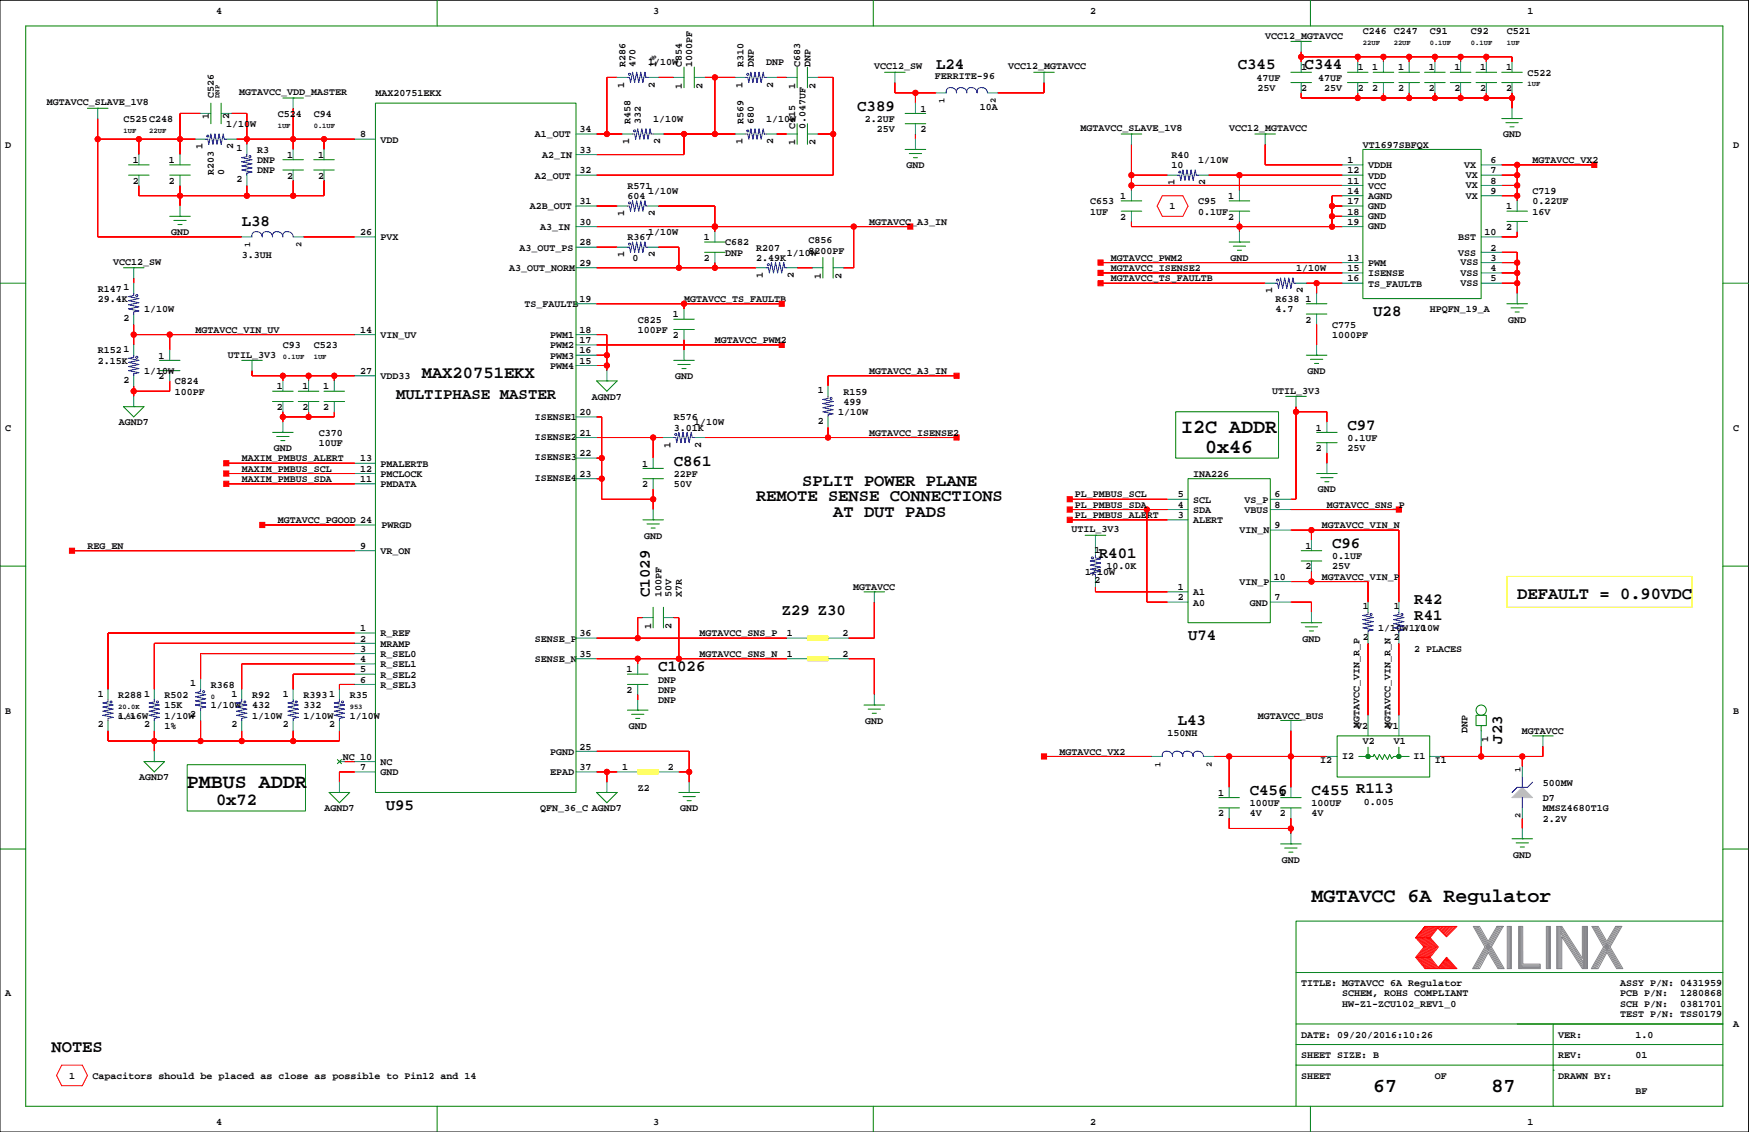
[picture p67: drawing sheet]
<svg xmlns="http://www.w3.org/2000/svg" width="432mm" height="279mm" viewBox="0 0 432 279" stroke-linecap="round" stroke-linejoin="round" font-family="sans-serif">
<defs><g id="words">
<g font-size="4.9">
<text x="291.6" y="106.8">I2C ADDR</text>
<text x="297.5" y="111.9">0x46</text>
<text x="46.1" y="194.4">PMBUS ADDR</text>
<text x="323.8" y="222.7">MGTAVCC 6A Regulator</text>
<text x="339" y="269.6">67</text>
<text x="368.2" y="269.6">87</text>
</g>
<g font-size="4.2">
<text x="104.1" y="93.3">MAX20751EKX</text>
<text x="198.1" y="119.9">SPLIT POWER PLANE</text>
<text x="186.6" y="123.7">REMOTE SENSE CONNECTIONS</text>
<text x="205.7" y="127.6">AT DUT PADS</text>
<text x="374.6" y="147.9">DEFAULT = 0.90VDC</text>
<text x="53.3" y="198.7">0x72</text>
<text x="12.7" y="259.6">NOTES</text>
</g>
<g font-size="3.9">
<text x="231.1" y="17.1">L24</text>
<text x="305.6" y="17.1">C345</text>
<text x="322.1" y="17.1">C344</text>
<text x="211.6" y="27.3">C389</text>
<text x="59.7" y="55.7">L38</text>
<text x="339" y="78.1">U28</text>
<text x="97.8" y="98.4">MULTIPHASE MASTER</text>
<text x="332.7" y="106">C97</text>
<text x="166.3" y="114.9">C861</text>
<text x="271.3" y="137.8">R401</text>
<text x="328.9" y="135.2">C96</text>
<text x="160.4" y="147.4" transform="rotate(-90 160.4 147.4)">C1029</text>
<text x="349.2" y="149.2">R42</text>
<text x="193" y="151.7">Z29 Z30</text>
<text x="349.2" y="153">R41</text>
<text x="293.3" y="158.1">U74</text>
<text x="162.5" y="165.7">C1026</text>
<text x="290.8" y="178.9">L43</text>
<text x="370.9" y="183.5" transform="rotate(-90 370.9 183.5)">J23</text>
<text x="308.5" y="196.2">C456</text>
<text x="323.8" y="196.2">C455 R113</text>
<text x="95.2" y="200">U95</text>
</g>
<g font-size="2.5">
<text x="53.3" y="3.4">4</text>
<text x="161.3" y="3.4">3</text>
<text x="269.2" y="3.4">2</text>
<text x="377.1" y="3.4">1</text>
<text x="312.3" y="9.5">VCC12_MGTAVCC</text>
<text x="336.5" y="8.5">C246 C247</text>
<text x="353" y="8.5">C91</text>
<text x="363.1" y="8.5">C92</text>
<text x="372" y="8.5">C521</text>
<text x="154.4" y="16.6" transform="rotate(-90 154.4 16.6)">R286</text>
<text x="156.9" y="16.6" transform="rotate(-90 156.9 16.6)">470</text>
<text x="160" y="16.1">1/10W</text>
<text x="162" y="16.6" transform="rotate(-90 162 16.6)">1%</text>
<text x="168.4" y="16.6" transform="rotate(-90 168.4 16.6)">C854</text>
<text x="170.9" y="16.6" transform="rotate(-90 170.9 16.6)">1000PF</text>
<text x="183.6" y="16.6" transform="rotate(-90 183.6 16.6)">R310</text>
<text x="186.1" y="16.6" transform="rotate(-90 186.1 16.6)">DNP</text>
<text x="189.2" y="16.1">DNP</text>
<text x="197.6" y="16.6" transform="rotate(-90 197.6 16.6)">C683</text>
<text x="200.1" y="16.6" transform="rotate(-90 200.1 16.6)">DNP</text>
<text x="215.9" y="17.1">VCC12_SW</text>
<text x="248.9" y="17.1">VCC12_MGTAVCC</text>
<text x="321.2" y="17.4">1</text>
<text x="335.2" y="17.4">1</text>
<text x="338.8" y="17.4">1</text>
<text x="345.1" y="17.4">1</text>
<text x="352.8" y="17.4">1</text>
<text x="359.1" y="17.4">1</text>
<text x="365.5" y="17.4">1</text>
<text x="371.8" y="17.4">1</text>
<text x="59" y="23.5">MGTAVCC_VDD_MASTER</text>
<text x="92.7" y="23.7">MAX20751EKX</text>
<text x="154.1" y="21.6" transform="rotate(-90 154.1 21.6)">1</text>
<text x="161.7" y="21.6" transform="rotate(-90 161.7 21.6)">2</text>
<text x="168.4" y="21.9" transform="rotate(-90 168.4 21.9)">1</text>
<text x="173.4" y="21.9" transform="rotate(-90 173.4 21.9)">2</text>
<text x="183.3" y="21.6" transform="rotate(-90 183.3 21.6)">1</text>
<text x="190.9" y="21.6" transform="rotate(-90 190.9 21.6)">2</text>
<text x="196.3" y="21.9" transform="rotate(-90 196.3 21.9)">1</text>
<text x="201.4" y="21.9" transform="rotate(-90 201.4 21.9)">2</text>
<text x="230.8" y="19.4">FERRITE-96</text>
<text x="310.2" y="19.9">47UF</text>
<text x="310.4" y="22.5">25V</text>
<text x="321.2" y="22.5">2</text>
<text x="325.5" y="19.9">47UF</text>
<text x="326.9" y="22.5">25V</text>
<text x="335.2" y="22.5">2</text>
<text x="338.8" y="22.5">2</text>
<text x="345.1" y="22.5">2</text>
<text x="352.8" y="22.5">2</text>
<text x="359.1" y="22.5">2</text>
<text x="365.5" y="22.5">2</text>
<text x="371.8" y="22.5">2</text>
<text x="377.1" y="18.7">C522</text>
<text x="11.5" y="26">MGTAVCC_SLAVE_1V8</text>
<text x="51.5" y="29.5" transform="rotate(-90 51.5 29.5)">1</text>
<text x="52.8" y="24.2" transform="rotate(-90 52.8 24.2)">C526</text>
<text x="56.6" y="29.5" transform="rotate(-90 56.6 29.5)">2</text>
<text x="68.6" y="28.8">C524</text>
<text x="77.5" y="28.8">C94</text>
<text x="227.3" y="27.6">1</text>
<text x="241.9" y="27.2">10A</text>
<text x="30.5" y="30.1">C525 C248</text>
<text x="55.9" y="31.4">1/10W</text>
<text x="88.9" y="33.9">8</text>
<text x="94" y="35.2">VDD</text>
<text x="132" y="33.9">A1_OUT</text>
<text x="143.1" y="32.6">34</text>
<text x="155.3" y="35.6" transform="rotate(-90 155.3 35.6)">1</text>
<text x="155.7" y="30.5" transform="rotate(-90 155.7 30.5)">R458</text>
<text x="158.2" y="30.5" transform="rotate(-90 158.2 30.5)">332</text>
<text x="161.3" y="30.1">1/10W</text>
<text x="163" y="35.6" transform="rotate(-90 163 35.6)">2</text>
<text x="183.3" y="35.6" transform="rotate(-90 183.3 35.6)">1</text>
<text x="183.6" y="30.5" transform="rotate(-90 183.6 30.5)">R569</text>
<text x="186.1" y="30.5" transform="rotate(-90 186.1 30.5)">680</text>
<text x="189.2" y="30.1">1/10W</text>
<text x="190.9" y="35.6" transform="rotate(-90 190.9 35.6)">2</text>
<text x="196.3" y="35.8" transform="rotate(-90 196.3 35.8)">1</text>
<text x="196.3" y="31.8" transform="rotate(-90 196.3 31.8)">C415</text>
<text x="198.8" y="31.8" transform="rotate(-90 198.8 31.8)">0.047UF</text>
<text x="201.4" y="35.8" transform="rotate(-90 201.4 35.8)">2</text>
<text x="213.5" y="30.1">2.2UF</text>
<text x="216.5" y="32.6">25V</text>
<text x="227.3" y="32.6">2</text>
<text x="266.7" y="32.4">MGTAVCC_SLAVE_1V8</text>
<text x="303.5" y="32.4">VCC12_MGTAVCC</text>
<text x="371.1" y="33.9">GND</text>
<text x="1.3" y="36.4">D</text>
<text x="32.8" y="40.3">1</text>
<text x="41.7" y="40.3">1</text>
<text x="50" y="36.9" transform="rotate(-90 50 36.9)">1</text>
<text x="57.6" y="36.9" transform="rotate(-90 57.6 36.9)">2</text>
<text x="58.4" y="37.3">1</text>
<text x="63.5" y="40.3">DNP</text>
<text x="63.5" y="37.7">R3</text>
<text x="70.9" y="39">1</text>
<text x="78.5" y="39">1</text>
<text x="133.8" y="39">A2_IN</text>
<text x="143.1" y="37.7">33</text>
<text x="223.8" y="41.5">GND</text>
<text x="289.2" y="41.5">10</text>
<text x="289.2" y="39">R40</text>
<text x="295.8" y="40.3">1/10W</text>
<text x="332.7" y="40.3">1</text>
<text x="336.5" y="36.4">VT1697SBFQX</text>
<text x="337.7" y="41.5">VDDH</text>
<text x="361.4" y="41.5">VX</text>
<text x="368" y="40.3">6</text>
<text x="378.4" y="40.3">MGTAVCC_VX2</text>
<text x="427.9" y="36.4">D</text>
<text x="32.8" y="45.3">2</text>
<text x="41.7" y="45.3">2</text>
<text x="52.8" y="43.2" transform="rotate(-90 52.8 43.2)">R203</text>
<text x="55.3" y="43.2" transform="rotate(-90 55.3 43.2)">0</text>
<text x="58.4" y="45">2</text>
<text x="63.5" y="42.8">DNP</text>
<text x="70.9" y="44.1">2</text>
<text x="78.5" y="44.1">2</text>
<text x="132" y="44.1">A2_OUT</text>
<text x="143.1" y="42.8">32</text>
<text x="154.9" y="46.6">R571</text>
<text x="160" y="47.9">1/10W</text>
<text x="289.9" y="45.8" transform="rotate(-90 289.9 45.8)">1</text>
<text x="297.5" y="45.8" transform="rotate(-90 297.5 45.8)">2</text>
<text x="332.7" y="47.9">14</text>
<text x="332.7" y="42.8">12</text>
<text x="332.7" y="45.3">11</text>
<text x="337.7" y="44.1">VDD</text>
<text x="337.7" y="46.6">VCC</text>
<text x="361.9" y="43.9">VX</text>
<text x="361.9" y="46.5">VX</text>
<text x="368" y="42.8">7</text>
<text x="368" y="45.3">8</text>
<text x="368" y="47.9">9</text>
<text x="378.4" y="47.9">C719</text>
<text x="130.8" y="51.7">A2B_OUT</text>
<text x="143.1" y="50.4">31</text>
<text x="154.1" y="53.4" transform="rotate(-90 154.1 53.4)">1</text>
<text x="154.9" y="49.1">604</text>
<text x="161.7" y="53.4" transform="rotate(-90 161.7 53.4)">2</text>
<text x="269.2" y="53">1UF</text>
<text x="269.2" y="50.4">C653</text>
<text x="276.6" y="49.1">1</text>
<text x="288.8" y="51.7">1</text>
<text x="295.8" y="53">0.1UF</text>
<text x="295.8" y="50.4">C95</text>
<text x="303.2" y="49.1">1</text>
<text x="332.7" y="50.4">17</text>
<text x="332.7" y="53">18</text>
<text x="337.7" y="49.1">AGND</text>
<text x="337.7" y="51.5">GND</text>
<text x="361.9" y="49">VX</text>
<text x="371.8" y="51.7">1</text>
<text x="378.4" y="53">16V</text>
<text x="378.4" y="50.4">0.22UF</text>
<text x="42.2" y="58">GND</text>
<text x="88.9" y="58">26</text>
<text x="94" y="59.3">PVX</text>
<text x="133.3" y="56.8">A3_IN</text>
<text x="143.1" y="55.5">30</text>
<text x="154.9" y="59.3">R367</text>
<text x="160" y="58">1/10W</text>
<text x="173.7" y="59.3">1</text>
<text x="214.6" y="55.5">MGTAVCC_A3_IN</text>
<text x="276.6" y="54.2">2</text>
<text x="303.2" y="54.2">2</text>
<text x="332.7" y="55.5">19</text>
<text x="337.7" y="54.1">GND</text>
<text x="337.7" y="56.6">GND</text>
<text x="360" y="59.3">BST</text>
<text x="366.5" y="58">10</text>
<text x="371.8" y="56.8">2</text>
<text x="27.9" y="65.4">VCC12_SW</text>
<text x="59.7" y="63.6">3.3UH</text>
<text x="128.2" y="61.8">A3_OUT_PS</text>
<text x="143.1" y="60.6">28</text>
<text x="143.1" y="65.6">29</text>
<text x="154.1" y="63.5" transform="rotate(-90 154.1 63.5)">1</text>
<text x="156.2" y="64.4">0</text>
<text x="161.7" y="63.5" transform="rotate(-90 161.7 63.5)">2</text>
<text x="173.7" y="64.4">2</text>
<text x="179" y="63.1">DNP</text>
<text x="179" y="60.6">C682</text>
<text x="186.6" y="64.4">2.49K</text>
<text x="186.6" y="61.8">R207</text>
<text x="194.3" y="63.1">1/10W</text>
<text x="199.6" y="62.6">8200PF</text>
<text x="199.6" y="60.1">C856</text>
<text x="274.3" y="64.4">MGTAVCC_PWM2</text>
<text x="303.8" y="64.4">GND</text>
<text x="332.7" y="64.4">13</text>
<text x="337.7" y="65.6">PWM</text>
<text x="360" y="63.1">VSS</text>
<text x="360.6" y="65.5">VSS</text>
<text x="368" y="61.8">2</text>
<text x="368" y="64.4">3</text>
<text x="24.1" y="72">R147</text>
<text x="30.5" y="71.6">1</text>
<text x="125.7" y="66.9">A3_OUT_NORM</text>
<text x="188.4" y="68.6" transform="rotate(-90 188.4 68.6)">1</text>
<text x="196" y="68.6" transform="rotate(-90 196 68.6)">2</text>
<text x="202.6" y="68.8" transform="rotate(-90 202.6 68.8)">1</text>
<text x="207.7" y="68.8" transform="rotate(-90 207.7 68.8)">2</text>
<text x="274.3" y="66.9">MGTAVCC_ISENSE2</text>
<text x="274.3" y="69.5">MGTAVCC_TS_FAULTB</text>
<text x="320" y="66.9">1/10W</text>
<text x="332.7" y="69.5">16</text>
<text x="332.7" y="66.9">15</text>
<text x="337.7" y="70.7">TS_FAULTB</text>
<text x="337.7" y="68.2">ISENSE</text>
<text x="360.6" y="68.1">VSS</text>
<text x="360.6" y="70.6">VSS</text>
<text x="368" y="66.9">4</text>
<text x="368" y="69.5">5</text>
<text x="24.1" y="74.5">29.4K</text>
<text x="35.6" y="77.1">1/10W</text>
<text x="129.5" y="75.8">TS_FAULTB</text>
<text x="143.1" y="74.5">19</text>
<text x="168.9" y="74.5">MGTAVCC_TS_FAULTB</text>
<text x="314.1" y="72.4" transform="rotate(-90 314.1 72.4)">1</text>
<text x="314.9" y="77.1">4.7</text>
<text x="314.9" y="74.5">R638</text>
<text x="321.7" y="72.4" transform="rotate(-90 321.7 72.4)">2</text>
<text x="322.3" y="74.5">1</text>
<text x="353" y="77.1">HPQFN_19_A</text>
<text x="30.5" y="79.2">2</text>
<text x="48.2" y="82.2">MGTAVCC_VIN_UV</text>
<text x="88.9" y="82.2">14</text>
<text x="94" y="83.4">VIN_UV</text>
<text x="135.9" y="83.4">PWM1</text>
<text x="143.1" y="82.2">18</text>
<text x="157.4" y="79.6">C825</text>
<text x="157.4" y="82.2">100PF</text>
<text x="166.1" y="78.3">1</text>
<text x="166.1" y="83.4">2</text>
<text x="322.3" y="79.6">2</text>
<text x="328.9" y="83.4">1000PF</text>
<text x="328.9" y="80.9">C775</text>
<text x="372.3" y="79.6">GND</text>
<text x="24.1" y="89.8">2.15K</text>
<text x="24.1" y="87.2">R152</text>
<text x="30.5" y="86.9">1</text>
<text x="39.1" y="88.5">1</text>
<text x="56.3" y="88.2">UTIL_3V3</text>
<text x="69.8" y="86">C93</text>
<text x="77.5" y="86">C523</text>
<text x="135.9" y="88.5">PWM3</text>
<text x="135.9" y="86">PWM2</text>
<text x="143.1" y="89.8">15</text>
<text x="143.1" y="87.2">16</text>
<text x="143.1" y="84.7">17</text>
<text x="176.5" y="84.7">MGTAVCC_PWM2</text>
<text x="30.5" y="94.5">2</text>
<text x="35.6" y="92.3">1/10W</text>
<text x="39.1" y="93.6">2</text>
<text x="43.2" y="94.9">C824</text>
<text x="88.9" y="92.3">27</text>
<text x="94" y="93.6">VDD33</text>
<text x="135.9" y="91">PWM4</text>
<text x="166.6" y="93.6">GND</text>
<text x="214.6" y="92.3">MGTAVCC_A3_IN</text>
<text x="322.8" y="92.3">GND</text>
<text x="43.2" y="97.4">100PF</text>
<text x="68.4" y="96.1">1</text>
<text x="68.4" y="101.2">2</text>
<text x="74.7" y="96.1">1</text>
<text x="74.7" y="101.2">2</text>
<text x="79.8" y="96.1">1</text>
<text x="79.8" y="101.2">2</text>
<text x="146.1" y="98.7">AGND7</text>
<text x="201.9" y="97">1</text>
<text x="208.2" y="99.9">499</text>
<text x="208.2" y="97.4">R159</text>
<text x="314" y="97.1">UTIL_3V3</text>
<text x="1.3" y="106.3">C</text>
<text x="29.3" y="105">AGND7</text>
<text x="78.7" y="107.5">C370</text>
<text x="132" y="103.7">ISENSE1</text>
<text x="143.1" y="102.5">20</text>
<text x="143.1" y="107.5">21</text>
<text x="166.3" y="106.3">3.01K</text>
<text x="166.3" y="103.7">R576</text>
<text x="171.4" y="105">1/10W</text>
<text x="201.9" y="104.6">2</text>
<text x="207" y="102.5">1/10W</text>
<text x="214.6" y="107.5">MGTAVCC_ISENSE2</text>
<text x="324.8" y="106.3">1</text>
<text x="427.9" y="106.3">C</text>
<text x="59.7" y="113.9">MAXIM_PMBUS_ALERT</text>
<text x="67.6" y="111.4">GND</text>
<text x="78.7" y="110.1">10UF</text>
<text x="88.9" y="113.9">13</text>
<text x="132" y="108.6">ISENSE2</text>
<text x="132" y="113.6">ISENSE3</text>
<text x="143.1" y="112.6">22</text>
<text x="165.5" y="110.5" transform="rotate(-90 165.5 110.5)">1</text>
<text x="173.1" y="110.5" transform="rotate(-90 173.1 110.5)">2</text>
<text x="324.8" y="111.4">2</text>
<text x="332.7" y="108.8">0.1UF</text>
<text x="332.7" y="111.4">25V</text>
<text x="59.7" y="116.4">MAXIM_PMBUS_SCL</text>
<text x="59.7" y="119">MAXIM_PMBUS_SDA</text>
<text x="88.9" y="119">11</text>
<text x="88.9" y="116.4">12</text>
<text x="94" y="117.7">PMCLOCK</text>
<text x="94" y="115.2">PMALERTB</text>
<text x="132" y="118.7">ISENSE4</text>
<text x="143.1" y="117.7">23</text>
<text x="158.5" y="115.2">1</text>
<text x="166.3" y="117.7">22PF</text>
<text x="294.6" y="117.7">INA226</text>
<text x="94" y="120.2">PMDATA</text>
<text x="158.5" y="120.2">2</text>
<text x="166.3" y="120.2">50V</text>
<text x="265.4" y="125.3">PL_PMBUS_SDA</text>
<text x="265.4" y="122.8">PL_PMBUS_SCL</text>
<text x="290.8" y="122.8">5</text>
<text x="290.8" y="125.3">4</text>
<text x="294.6" y="124.1">SCL</text>
<text x="307.3" y="124.1">VS_P</text>
<text x="314.7" y="122.8">6</text>
<text x="314.7" y="125.3">8</text>
<text x="325.4" y="121.5">GND</text>
<text x="327.6" y="125.3">MGTAVCC_SNS_P</text>
<text x="68.6" y="129.1">MGTAVCC_PGOOD 24</text>
<text x="94.2" y="130.4">PWRGD</text>
<text x="264.5" y="131.4">UTIL_3V3</text>
<text x="265.4" y="127.9">PL_PMBUS_ALERT</text>
<text x="290.8" y="127.9">3</text>
<text x="294.6" y="126.6">SDA</text>
<text x="294.6" y="129.1">ALERT</text>
<text x="306" y="131.7">VIN_N</text>
<text x="307.3" y="126.6">VBUS</text>
<text x="314.7" y="130.4">9</text>
<text x="326.3" y="130.4">MGTAVCC_VIN_N</text>
<text x="21.6" y="135.5">REG_EN</text>
<text x="88.9" y="135.5">9</text>
<text x="94" y="136.8">VR_ON</text>
<text x="159" y="132.9">GND</text>
<text x="270.2" y="136.4">1</text>
<text x="322.3" y="135.5">1</text>
<text x="267.9" y="141.8">1/10W</text>
<text x="270.2" y="144">2</text>
<text x="273.2" y="140.6">10.0K</text>
<text x="314.5" y="143.1">10</text>
<text x="322.3" y="140.6">2</text>
<text x="326.3" y="143.1">MGTAVCC_VIN_P</text>
<text x="328.9" y="138">0.1UF</text>
<text x="328.9" y="140.6">25V</text>
<text x="163.3" y="147.4" transform="rotate(-90 163.3 147.4)">100PF</text>
<text x="165.8" y="147.4" transform="rotate(-90 165.8 147.4)">50V</text>
<text x="168.4" y="147.4" transform="rotate(-90 168.4 147.4)">X7R</text>
<text x="210.7" y="145.6">MGTAVCC</text>
<text x="290.8" y="148.2">2</text>
<text x="290.8" y="145.6">1</text>
<text x="294.6" y="149.4">A0</text>
<text x="294.6" y="146.9">A1</text>
<text x="306" y="144.4">VIN_P</text>
<text x="308.5" y="149.4">GND</text>
<text x="314.7" y="148.2">7</text>
<text x="88.9" y="155.8">1</text>
<text x="160.7" y="155.2" transform="rotate(-90 160.7 155.2)">1</text>
<text x="165.8" y="155.2" transform="rotate(-90 165.8 155.2)">2</text>
<text x="336.5" y="150.3">1</text>
<text x="340.3" y="155.8">1/10W1/10W</text>
<text x="344.1" y="150.3">1</text>
<text x="349.2" y="155.8">10</text>
<text x="88.9" y="158.3">2</text>
<text x="88.9" y="160.9">3</text>
<text x="94" y="157.1">R_REF</text>
<text x="94" y="159.6">MRAMP</text>
<text x="132" y="158.3">SENSE_P</text>
<text x="143.1" y="157.1">36</text>
<text x="172.7" y="157.1">MGTAVCC_SNS_P</text>
<text x="194.3" y="157.1">1</text>
<text x="208" y="157.1">2</text>
<text x="321.6" y="158.3">GND</text>
<text x="336.5" y="158">2</text>
<text x="344.1" y="158">2</text>
<text x="349.2" y="160.9">2 PLACES</text>
<text x="88.9" y="163.4">4</text>
<text x="88.9" y="166">5</text>
<text x="94" y="162.1">R_SEL0</text>
<text x="94" y="164.7">R_SEL1</text>
<text x="94" y="167.2">R_SEL2</text>
<text x="132" y="163.4">SENSE_N</text>
<text x="143.1" y="162.1">35</text>
<text x="154.7" y="166">1</text>
<text x="172.7" y="162.1">MGTAVCC_SNS_N</text>
<text x="194.3" y="162.1">1</text>
<text x="208" y="162.1">2</text>
<text x="24.1" y="171.9">1</text>
<text x="29.2" y="172.3">R288</text>
<text x="35.6" y="171.9">1</text>
<text x="40.6" y="172.3">R502</text>
<text x="47" y="169.4">1</text>
<text x="52.1" y="169.8">R368</text>
<text x="57.1" y="171.9">1</text>
<text x="62.2" y="172.3">R92</text>
<text x="69.8" y="171.9">1</text>
<text x="74.9" y="172.3">R393</text>
<text x="81.3" y="171.9">1</text>
<text x="86.3" y="172.3">R35</text>
<text x="88.9" y="168.5">6</text>
<text x="94" y="169.8">R_SEL3</text>
<text x="154.7" y="171">2</text>
<text x="162.5" y="168.5">DNP</text>
<text x="162.5" y="171">DNP</text>
<text x="162.5" y="173.6">DNP</text>
<text x="1.3" y="176.1">B</text>
<text x="24.1" y="179.6">2</text>
<text x="29.2" y="177.4">1/16W</text>
<text x="35.6" y="179.6">2</text>
<text x="40.6" y="177.4">1/10W</text>
<text x="40.6" y="179.9">1%</text>
<text x="40.6" y="174.8">15K</text>
<text x="47" y="177">2</text>
<text x="52.1" y="174.8">1/10W</text>
<text x="57.1" y="179.6">2</text>
<text x="62.2" y="174.8">432</text>
<text x="62.2" y="177.4">1/10W</text>
<text x="69.8" y="179.6">2</text>
<text x="74.9" y="174.8">332</text>
<text x="74.9" y="177.4">1/10W</text>
<text x="81.3" y="179.6">2</text>
<text x="86.3" y="177.4">1/10W</text>
<text x="155.2" y="179.9">GND</text>
<text x="213.6" y="178.7">GND</text>
<text x="310.5" y="177.4">MGTAVCC_BUS</text>
<text x="334.8" y="179.9">V2</text>
<text x="335.6" y="179.7" transform="rotate(-90 335.6 179.7)">MGTAVCC_VIN_R_P</text>
<text x="342.4" y="179.9">V1</text>
<text x="343.3" y="179.7" transform="rotate(-90 343.3 179.7)">MGTAVCC_VIN_R_N</text>
<text x="427.9" y="176.1">B</text>
<text x="143.1" y="185">25</text>
<text x="288.2" y="181.7">150NH</text>
<text x="336.5" y="183.6">V2</text>
<text x="344.1" y="183.6">V1</text>
<text x="362.3" y="181" transform="rotate(-90 362.3 181)">DNP</text>
<text x="367.4" y="183.1" transform="rotate(-90 367.4 183.1)">1</text>
<text x="375.7" y="181.2">MGTAVCC</text>
<text x="84.6" y="187.5">NC 10</text>
<text x="88.9" y="190.1">7</text>
<text x="94" y="191.4">GND</text>
<text x="94" y="188.8">NC</text>
<text x="135.9" y="191.4">EPAD</text>
<text x="135.9" y="186.3">PGND</text>
<text x="143.1" y="190.1">37</text>
<text x="153.6" y="190.1">1</text>
<text x="164.9" y="190.1">2</text>
<text x="261.6" y="186.3">MGTAVCC_VX2</text>
<text x="325.9" y="188.4">I2</text>
<text x="331.4" y="187.4">I2</text>
<text x="349" y="187.4">I1</text>
<text x="354.2" y="188.4">I1</text>
<text x="34.4" y="192.6">AGND7</text>
<text x="157.4" y="195.2">Z2</text>
<text x="300.7" y="196.4">1</text>
<text x="315.9" y="196.4">1</text>
<text x="380.9" y="197.7">D7</text>
<text x="380.9" y="193.9">500MW</text>
<text x="80.1" y="200.2">AGND7</text>
<text x="133.3" y="200.2">QFN_36_C AGND7</text>
<text x="167.9" y="200.2">GND</text>
<text x="300.7" y="201.5">2</text>
<text x="308.5" y="199">100UF</text>
<text x="308.5" y="201.5">4V</text>
<text x="315.9" y="201.5">2</text>
<text x="323.8" y="201.5">4V</text>
<text x="323.8" y="199">100UF</text>
<text x="336.7" y="198.6">0.005</text>
<text x="380.9" y="202.8">2.2V</text>
<text x="380.9" y="200.2">MMSZ4680T1G</text>
<text x="316.5" y="212.9">GND</text>
<text x="373.6" y="211.7">GND</text>
<text x="1.3" y="245.9">A</text>
<text x="321.2" y="243.4">TITLE: MGTAVCC 6A Regulator</text>
<text x="331.4" y="245.9">SCHEM, ROHS COMPLIANT</text>
<text x="400" y="243.4">ASSY P/N: 0431959</text>
<text x="400" y="245.9">PCB P/N:</text>
<text x="414.8" y="245.9">1280868</text>
<text x="331.4" y="248.5">HW-Z1-ZCU102_REV1_0</text>
<text x="400" y="251">TEST P/N: TSS0179</text>
<text x="400" y="248.5">SCH P/N:</text>
<text x="414.8" y="248.5">0381701</text>
<text x="321.2" y="256.1">DATE: 09/20/2016:10:26</text>
<text x="384.7" y="256.1">VER:</text>
<text x="403.8" y="256.1">1.0</text>
<text x="427.9" y="253.6">A</text>
<text x="321.2" y="261.2">SHEET SIZE: B</text>
<text x="384.7" y="261.2">REV:</text>
<text x="403.8" y="261.2">01</text>
<text x="17" y="266.3">1</text>
<text x="22.9" y="266.3">Capacitors should be placed as close as possible to Pin12 and 14</text>
<text x="321.2" y="266.3">SHEET</text>
<text x="354.2" y="266.3">OF</text>
<text x="384.7" y="266.3">DRAWN BY:</text>
<text x="403.8" y="270.1">BF</text>
<text x="53.3" y="277.7">4</text>
<text x="161.3" y="277.7">3</text>
<text x="269.2" y="277.7">2</text>
<text x="377.1" y="277.7">1</text>
</g>
<g font-size="2.1">
<text x="233.2" y="25.5" transform="rotate(-90 233.2 25.5)">1</text>
<text x="245.9" y="25.5" transform="rotate(-90 245.9 25.5)">2</text>
<text x="61.8" y="61" transform="rotate(-90 61.8 61)">1</text>
<text x="74.5" y="61" transform="rotate(-90 74.5 61)">2</text>
<text x="286.5" y="189.3" transform="rotate(-90 286.5 189.3)">1</text>
<text x="299.2" y="189.3" transform="rotate(-90 299.2 189.3)">2</text>
<text x="375.4" y="190.5" transform="rotate(-90 375.4 190.5)">1</text>
<text x="375.4" y="201.9" transform="rotate(-90 375.4 201.9)">2</text>
</g>
<g font-size="1.8">
<text x="336.5" y="11.2">22UF</text>
<text x="344.1" y="11.2">22UF</text>
<text x="353" y="11.2">0.1UF</text>
<text x="363.1" y="11.2">0.1UF</text>
<text x="372" y="11.2">1UF</text>
<text x="377.1" y="21.3">1UF</text>
<text x="54.2" y="24.2" transform="rotate(-90 54.2 24.2)">DNP</text>
<text x="30.5" y="32.8">1UF</text>
<text x="36.8" y="32.8">22UF</text>
<text x="68.6" y="31.5">1UF</text>
<text x="77.5" y="31.5">0.1UF</text>
<text x="69.8" y="88.6">0.1UF</text>
<text x="77.5" y="88.6">1UF</text>
<text x="52.1" y="172.4">0</text>
<text x="29.2" y="177.5">0.5%</text>
<text x="29.2" y="175">20.0K</text>
<text x="86.3" y="175">953</text>
</g>
</g></defs>
<path d="M0 .1h431.7v279.3h-431.7z" fill="none" stroke="#000" stroke-width=".25"/>
<g fill="none" stroke="#008000" stroke-width=".25">
<path d="M6.3 6.4h419.1v266.7h-419.1zM107.9 .1v6.3M168.9 16.6v5M171.4 16.6v5M196.8 16.6v5M199.3 16.6v5M215.6 .1v6.3M218.4 17.8h5.1M220.9 17.8h.1M255.2 17.8h5.1M257.8 17.8h.1M318.7 17.8h5.1"/>
<path d="M318.7 10.2h5.1M321.2 10.2h.1M323.5 .1v6.3M332.7 17.8h5M339 17.8h5.1M345.4 17.8h5M351.7 17.8h5.1M358.1 17.8h5M364.4 17.8h5.1M370.8 17.8h5M21.6 26.7h5.1M24.1 26.7h.1"/>
<path d="M52.1 25.5v5M54.6 25.5v5M69.8 39.4h5.1M69.8 24.2h5.1M72.4 24.2h.1M77.5 39.4h5M92.7 25.5h49.5v170.1h-49.5zM196.8 30.5v5.1M199.3 30.5v5.1M223.5 36.9h5M223.5 30.5h5M223.5 28h5"/>
<path d="M224.5 37.9h3M225.5 38.9h1M226 36.9h.1M276.8 33.1h5.1M279.3 33.1h.1M309.8 33.1h5.1M312.3 33.1h.1M318.7 20.4h5.1M332.7 20.4h5M336.5 36.9h29.2v36.8h-29.2zM339 20.4h5.1M345.4 20.4h5"/>
<path d="M351.7 20.4h5.1M358.1 20.4h5M364.4 20.4h5.1M370.8 20.4h5M370.8 29.3h5M371.8 30.3h3M372.8 31.3h1M373.3 29.3h.1M31.7 43.2h5.1M31.7 40.7h5.1M41.9 53.4h5.1M41.9 43.2h5.1"/>
<path d="M41.9 40.7h5.1M42.9 54.4h3.1M43.9 55.4h1M44.4 53.4h.1M69.8 42h5.1M77.5 42h5M174 59.7h5M276.8 52.1h5.1M276.8 49.6h5.1M303.5 52.1h5M303.5 49.6h5M303.5 59.7h5"/>
<path d="M306 59.7h.1M372 52.1h5.1M372 54.7h5.1M0 69.9h6.3M30.5 66.1h5.1M33 66.1h.1M166.3 78.8h5.1M174 62.3h5M203.2 63.5v5.1M205.7 63.5v5.1M304.5 60.8h3M305.5 61.8h1"/>
<path d="M322.5 77.5h5.1M322.5 75h5.1M372 75h5.1M373 76h3.1M374.1 77h1M374.6 75h.1M425.4 69.9h6.3M39.4 88.9h5M39.4 91.5h5M59.7 88.9h5.1M62.2 88.9h.1M67.3 99.1h5.1"/>
<path d="M67.3 96.6h5.1M73.6 99.1h5.1M73.6 96.6h5.1M80 99.1h5.1M80 96.6h5.1M147.3 94h5.1l-2.6 2.6zM149.8 94h.1M166.3 88.9h5.1M166.3 81.3h5.1M167.3 90h3.1M168.4 91h1M168.9 88.9h.1"/>
<path d="M317.4 97.8h5.1M320 97.8h.1M322.5 87.7h5.1M323.5 88.7h3.1M324.5 89.7h1.1M325 87.7h.1M30.5 100.4h5.1l-2.6 2.5zM33 100.4h.1M67.3 106.7h5.1M68.3 107.7h3.1M69.3 108.8h1M69.8 106.7h.1"/>
<path d="M158.7 118.1h5.1M158.7 115.6h5.1M290.3 101.6h25.4v11.5h-25.4zM293.3 118.1h20.3v35.6h-20.3zM325 106.7h5.1M325 109.3h5.1M325 116.9h5.1M326.1 117.9h3M327.1 118.9h1M327.6 116.9h.1M0 139.7h6.3M158.7 128.3h5.1"/>
<path d="M159.7 129.3h3.1M160.7 130.3h1.1M161.3 128.3h.1M267.9 132.1h5.1M270.4 132.1h.1M321.2 138.5h5.1M321.2 135.9h5.1M425.4 139.7h6.3M161.3 149.9v5.1M163.8 149.9v5.1M213.3 146.1h5.1M215.9 146.1h.1"/>
<path d="M321.2 153.7h5.1M322.3 154.7h3M323.3 155.7h1M323.8 153.7h.1M154.9 168.9h5.1M154.9 166.4h5.1M154.9 175.3h5.1M155.9 176.3h3.1M156.9 177.3h1.1M157.4 175.3h.1M213.3 174h5.1M214.3 175h3.1"/>
<path d="M215.3 176h1.1M215.9 174h.1M316.2 177.8h5M318.7 177.8h.1M364.4 176.6h2.5v2.5h-2.5zM365.7 179.1v1.3M35.6 188h5l-2.5 2.5zM38.1 188h.1M46.2 188.7h29.2v11.5h-29.2zM81.3 195.6h5l-2.5 2.5zM83.3 187.5l1 1M83.8 195.6h.1"/>
<path d="M84.3 187.5l-1 1M147.3 195.6h5.1l-2.6 2.5zM149.8 195.6h.1M167.6 195.6h5.1M168.6 196.6h3.1M169.6 197.6h1M170.1 195.6h.1M300.9 199.4h5.1M300.9 196.9h5.1M316.2 199.4h5M316.2 196.9h5M330.1 181.6h22.9v10.2h-22.9z"/>
<path d="M335.5 186.7h3.5l.3-.5 .7 1.3 .5-1.3 .8 1.3 .5-1.3 .8 1.3 .5-1.3 .5 1 .5-.5h3.8M337.7 184.4v1.8M345.4 184.4v1.8M378.4 181.6h5.1M380.9 181.6h.1M0 209.6h6.3M316.2 208.3h5M317.2 209.3h3M318.2 210.3h1M318.7 208.3h.1M373.3 207h5.1M374.3 208h3.1"/>
<path d="M375.3 209.1h1M375.8 207h.1M425.4 209.6h6.3M425.4 227.3h-105.4v35.6M320 257.8h105.4M320 252.7h105.4M320 240h105.4M383.5 252.7v20.4M107.9 273.1v6.3M215.6 273.1v6.3M320 262.9v10.2M320 262.9h105.4"/>
<path d="M323.5 273.1v6.3M383.5 264.2h.1"/>
<circle cx="365.7" cy="175.3" r="1.27"/>
<circle cx="337.7" cy="186.7" r=".51"/>
<circle cx="345.4" cy="186.7" r=".51"/>
</g>
<g fill="none" stroke="#f00" stroke-width=".25">
<path d="M152.4 19.1h-2.6v14M162.5 19.1h3.8M174 19.1h7.6M176.5 19.1v14M191.7 19.1h2.6M201.9 19.1h3.8v24.1h-58.4M321.2 14h52.1v1.3M321.2 12.8v2.5M335.2 14v1.3M341.6 14v1.3M347.9 14v1.3M354.2 14v1.3"/>
<path d="M360.6 14v1.3M366.9 14v1.3M24.1 29.3v29.2h35.6M24.1 34.3h24.1M34.3 34.3v3.9M49.5 28h-5.1v10.2M57.1 28h3.8v7.6M58.4 34.3h29.2M72.4 26.7v10.2M80 34.3v2.6M147.3 33.1h6.3M163.8 33.1h17.8"/>
<path d="M168.9 33.1v5.1h-21.6M191.7 33.1h2.6M201.9 33.1h3.8M220.9 20.4v2.5h10.2M226 22.9v2.6M226 33.1v1.2M257.8 20.4v2.5h-11.5M279.3 35.6v11.4M312.3 35.6v5.1h19.1M321.2 22.9v1.3h52.1M335.2 22.9v1.3M341.6 22.9v1.3"/>
<path d="M347.9 22.9v1.3M354.2 22.9v1.3M360.6 22.9v1.3M366.9 22.9v1.3M373.3 22.9v3.8M44.4 45.8v5.1M60.9 45.8v2.5M72.4 44.5v3.8M74.9 58.5h12.7M80 44.5v3.8h-45.7v-2.5M147.3 50.9h5.1M147.3 55.9h77.4"/>
<path d="M162.5 50.9h14v6.3M176.5 55.9h.1M210.8 55.9v10.2h-2.6M279.3 43.2h8.9M279.3 45.8h52.1M279.3 54.7v1.2h52.1M287 48.3h5l1.3 2.6-1.3 2.5h-5l-1.3-2.5zM298.4 43.2h33M306 43.2v3.8M306 54.7v2.5M328.9 50.9h2.5M328.9 53.4h2.5"/>
<path d="M331.4 48.3h-2.5v7.6M370.8 40.7h22.8M370.8 43.2h3.8M370.8 45.8h3.8M370.8 48.3h3.8M374.6 57.2v1.3h-3.8M374.6 40.7v8.9M33 68.6v1.3M147.3 61h5.1M147.3 66.1h39.3M147.3 75h45.7M162.5 61h5.1v5.1"/>
<path d="M168.9 75v1.2M176.5 64.8v1.3M196.8 66.1h3.8M271.7 64.8h59.7M271.7 67.4h59.7M271.7 69.9h40.6M322.5 69.9h8.9M325 69.9v2.5M370.8 64.8h3.8M370.8 67.4h3.8M370.8 69.9h3.8M370.8 62.3h3.8v10.1"/>
<path d="M33 80.1v5M33 95.3v2.5M33 82.6h54.6M41.9 94v2.6h-8.9M41.9 82.6v3.8M62.2 91.5v1.3h25.4M69.8 92.8v1.2M76.2 92.8v1.2M82.5 92.8v1.2M147.3 85.1h45.7M147.3 82.6h2.5v8.9M147.3 87.7h2.5"/>
<path d="M147.3 90.2h2.5M168.9 83.9v2.5M236.2 92.8h-31.8v2.5M325 80.1v5M55.9 116.9h31.7M55.9 119.4h31.7M55.9 114.3h31.7M69.8 101.6v2.6M76.2 101.6v1.3M82.5 101.6v1.3h-12.7M147.3 102.9h1.3v20.3h12.7M147.3 108h16.5"/>
<path d="M147.3 118.1h1.3M147.3 113.1h1.3M161.3 108v5.1M174 108h62.2M204.4 105.4v2.6M320 100.4v22.8h-1.3M320 101.6h7.6v2.6M327.6 111.8v2.5M17.8 135.9h69.8M64.8 129.6h22.8M161.3 120.7v5.1M264.1 123.2h24.1"/>
<path d="M264.1 128.3h24.1M264.1 125.8h24.1M270.4 134.7h.1M283.1 125.8v22.8h5.1M318.7 130.8h26.7v17.8M318.7 125.8h26.7M323.8 132.1h.1M323.8 130.8v2.6M87.6 158.8h-49.5v11.4M87.6 156.2h-60.9v14M147.3 157.5h47M158.7 152.4h-1.3v5.1"/>
<path d="M166.3 152.4h1.3v10.2M215.9 148.6v8.9h-6.4M270.4 144.8v1.3h17.8M318.7 143.5h19v5.1M318.7 148.6h5.1v2.6M323.8 142.3h.1M323.8 141v2.5M337.7 158.8v17.8M345.4 158.8v17.8M49.5 177.8v5.1M87.6 168.9h-3.8v1.3M87.6 166.4h-15.2v3.8"/>
<path d="M87.6 163.9h-27.9v6.3M87.6 161.3h-38.1v6.4M147.3 162.6h47M157.4 162.6v1.3M157.4 171.5v1.2M209.5 162.6h6.4v8.9M26.7 180.4v2.5h57.1v-2.5M38.1 180.4v5M59.7 180.4v2.5M72.4 180.4v2.5M85.1 188h2.5M87.6 190.5h-3.8v2.6"/>
<path d="M147.3 190.5h5.1M147.3 185.4h22.8v7.7M149.8 190.5v2.6M167.6 190.5h2.5M257.8 186.7h26.6M299.7 186.7h27.9M303.5 186.7v7.6M318.7 180.4v13.9M365.7 184.2v2.5M375.8 186.7v2.6M380.9 184.2v2.5h-25.4M303.5 201.9v2.6h15.2"/>
<path d="M318.7 201.9v3.9M375.8 201.9v2.6M349.5 236.3h3.6M349.9 231.5l1.9 2.2-2 2.6 2.2 2.8M350.1 236.3l2.2 2.8M350.2 231.5l1.9 2.3-2 2.5M350.4 236.3l2.2 2.8M350.5 231.5l1.9 2.3-2 2.5M350.6 236.3l2.3 2.7M350.8 231.5l1.9 2.3-2 2.5M351 236.3l2.2 2.8M351.1 231.5l1.9 2.3-2 2.5"/>
<path d="M351.3 236.3l2.2 2.8M351.4 231.5l1.9 2.3-2 2.5M351.6 236.3l2.2 2.8M351.7 231.5l1.9 2.2M351.8 228.7l-2.3 2.8 2.3-2.8h7.9l-2.6 2.5-2.1-2.1-1.9 2.4 2 2.2-2 2.6 2 2.5 2-2.5 2.6 2.8h-7.9l-2.3-2.8M351.9 236.3l2.2 2.8M352 231.5l1.9 2.2M352.1 228.7l-2.2 2.7M352.2 236.3l2.2 2.8M352.3 231.5l1.9 2.3-2 2.5M352.4 228.7l-2.2 2.7M352.5 236.3l2.2 2.8"/>
<path d="M352.6 231.5l1.9 2.2M352.7 228.7l-2.2 2.7M352.8 236.3l2.2 2.8M352.8 231.5l2 2.2M353 228.7l-2.2 2.7M353.1 231.5h-3.6l2.1 2.2-2.1 2.6M353.2 228.7l-2.1 2.7M353.6 233.8l-2 2.5M353.6 228.7l-2.2 2.7M353.8 228.7l-2.1 2.7M353.9 233.8l-1.9 2.4M354.1 228.7l-2.1 2.7"/>
<path d="M354.4 228.7l-2.1 2.7M354.5 233.8l-2 2.5M354.7 228.7l-2.1 2.7M354.8 233.8l-2 2.5M355 228.7l-2.1 2.7M355.2 238.8l.2 .3M355.3 238.6l.4 .5M355.4 228.7l-.4 .4M355.4 238.4l.6 .7M355.6 238.3l.7 .8M355.7 238.1l.9 1M355.7 228.7l-.5 .5"/>
<path d="M355.9 237.9l1 1.2M356 237.8l1.2 1.3M356.1 228.7l-.8 .7M356.1 237.6l1.4 1.4M356.3 237.4l1.5 1.7M356.4 237.2l1.6 1.9M356.5 228.7l-1 .9M356.5 237.1l1.8 2M356.7 236.9l1.9 2.2M356.8 236.7l2.1 2.4M356.8 228.7l-1.1 1.1M356.9 236.6l2.3 2.5"/>
<path d="M357.1 236.5l2.3 2.6M357.2 228.7l-1.3 1.2M357.5 228.7l-1.4 1.4M357.8 228.7l-1.6 1.6M358.2 228.7l-1.8 1.7M358.5 228.7l-1.9 1.9M359 228.7l-2.2 2.1M359.3 228.7l-2.3 2.3M15.2 262.9h5.1l1.3 2.5-1.3 2.6h-5.1l-1.2-2.6z"/>
<circle cx="176.5" cy="19.1" r=".63"/>
<circle cx="321.2" cy="14" r=".63"/>
<circle cx="335.2" cy="14" r=".63"/>
<circle cx="341.6" cy="14" r=".63"/>
<circle cx="347.9" cy="14" r=".63"/>
<circle cx="354.2" cy="14" r=".63"/>
<circle cx="360.6" cy="14" r=".63"/>
<circle cx="366.9" cy="14" r=".63"/>
<circle cx="24.1" cy="34.3" r=".63"/>
<circle cx="34.3" cy="34.3" r=".63"/>
<circle cx="44.4" cy="34.3" r=".63"/>
<circle cx="60.9" cy="34.3" r=".63"/>
<circle cx="72.4" cy="34.3" r=".63"/>
<circle cx="80" cy="34.3" r=".63"/>
<circle cx="149.8" cy="33.1" r=".63"/>
<circle cx="168.9" cy="33.1" r=".63"/>
<circle cx="176.5" cy="33.1" r=".63"/>
<circle cx="205.7" cy="33.1" r=".63"/>
<circle cx="226" cy="22.9" r=".63"/>
<circle cx="335.2" cy="24.2" r=".63"/>
<circle cx="341.6" cy="24.2" r=".63"/>
<circle cx="347.9" cy="24.2" r=".63"/>
<circle cx="354.2" cy="24.2" r=".63"/>
<circle cx="360.6" cy="24.2" r=".63"/>
<circle cx="366.9" cy="24.2" r=".63"/>
<circle cx="373.3" cy="24.2" r=".63"/>
<circle cx="44.4" cy="48.3" r=".63"/>
<circle cx="60.9" cy="48.3" r=".63"/>
<circle cx="72.4" cy="48.3" r=".63"/>
<circle cx="176.5" cy="55.9" r=".63"/>
<circle cx="210.8" cy="55.9" r=".63"/>
<circle cx="279.3" cy="43.2" r=".63"/>
<circle cx="279.3" cy="45.8" r=".63"/>
<circle cx="306" cy="55.9" r=".63"/>
<circle cx="306" cy="43.2" r=".63"/>
<circle cx="328.9" cy="53.4" r=".63"/>
<circle cx="328.9" cy="50.9" r=".63"/>
<circle cx="328.9" cy="55.9" r=".63"/>
<circle cx="374.6" cy="40.7" r=".63"/>
<circle cx="374.6" cy="45.8" r=".63"/>
<circle cx="374.6" cy="43.2" r=".63"/>
<circle cx="374.6" cy="48.3" r=".63"/>
<circle cx="167.6" cy="66.1" r=".63"/>
<circle cx="168.9" cy="75" r=".63"/>
<circle cx="176.5" cy="66.1" r=".63"/>
<circle cx="325" cy="69.9" r=".63"/>
<circle cx="374.6" cy="67.4" r=".63"/>
<circle cx="374.6" cy="64.8" r=".63"/>
<circle cx="374.6" cy="69.9" r=".63"/>
<circle cx="33" cy="96.6" r=".63"/>
<circle cx="33" cy="82.6" r=".63"/>
<circle cx="41.9" cy="82.6" r=".63"/>
<circle cx="69.8" cy="92.8" r=".63"/>
<circle cx="76.2" cy="92.8" r=".63"/>
<circle cx="82.5" cy="92.8" r=".63"/>
<circle cx="149.8" cy="87.7" r=".63"/>
<circle cx="149.8" cy="90.2" r=".63"/>
<circle cx="69.8" cy="102.9" r=".63"/>
<circle cx="76.2" cy="102.9" r=".63"/>
<circle cx="148.6" cy="118.1" r=".63"/>
<circle cx="148.6" cy="113.1" r=".63"/>
<circle cx="161.3" cy="108" r=".63"/>
<circle cx="204.4" cy="108" r=".63"/>
<circle cx="320" cy="101.6" r=".63"/>
<circle cx="161.3" cy="123.2" r=".63"/>
<circle cx="283.1" cy="125.8" r=".63"/>
<circle cx="323.8" cy="130.8" r=".63"/>
<circle cx="157.4" cy="157.5" r=".63"/>
<circle cx="323.8" cy="143.5" r=".63"/>
<circle cx="157.4" cy="162.6" r=".63"/>
<circle cx="167.6" cy="162.6" r=".63"/>
<circle cx="38.1" cy="182.9" r=".63"/>
<circle cx="49.5" cy="182.9" r=".63"/>
<circle cx="59.7" cy="182.9" r=".63"/>
<circle cx="72.4" cy="182.9" r=".63"/>
<circle cx="149.8" cy="190.5" r=".63"/>
<circle cx="170.1" cy="190.5" r=".63"/>
<circle cx="303.5" cy="186.7" r=".63"/>
<circle cx="318.7" cy="186.7" r=".63"/>
<circle cx="365.7" cy="186.7" r=".63"/>
<circle cx="375.8" cy="186.7" r=".63"/>
<circle cx="318.7" cy="204.5" r=".63"/>
</g>
<g fill="none" stroke="#848684" stroke-width=".25">
<path d="M364 228.7l6.1 10.4M364.3 228.7l6.1 10.4M364.6 228.7l6.1 10.4M364.9 228.7l6.1 10.4M367.4 232.3l-2.1-3.6h-1.6l2.9 5-3 5.4h1.7l2.1-4 2.4 4h1.6l-3.2-5.4M369.6 228.7l-2.2 3.6M369.8 228.7l-5.9 10.4M370.2 228.7l-6 10.4M370.5 228.7l-6 10.4M370.8 228.7l-6 10.4M371.1 228.7h-1.5h1.5l-2.9 5M372.1 228.7h1v10.4h-1z"/>
<path d="M372.4 228.7v10.4M372.6 228.7v10.4M372.9 228.7v10.4M374.9 228.7h1v9.3h4.3v1.1h-5.3zM375.1 228.7v10.4M375.4 228.7v10.4M375.7 228.7v10.4M375.7 238.2h4.5M375.7 238.5h4.5M375.7 238.8h4.5M381.8 228.7h1v10.4h-1zM382 228.7v10.4"/>
<path d="M382.3 228.7v10.4M382.5 228.7v10.4M384.3 228.7h1.3l5.1 7.8v-7.8h1.2v10.4h-1.2l-5.1-7.9v7.9h-1.3zM384.5 228.7v10.4M384.8 228.7v10.4M385.1 228.7v10.4M385.3 228.7v10.4M385.3 230.3l5.6 8.7M385.3 229.8l5.6 8.7M385.3 229.2l5.6 8.7M385.3 228.8l5.6 8.7M390.9 228.7v10.4"/>
<path d="M391.2 228.7v10.4M391.5 228.7v10.4M391.7 228.6v10.4M393.3 228.7l6.1 10.4M393.6 228.7l6.1 10.4M393.9 228.7l6.1 10.4M394.2 228.7l6.1 10.4M396.7 232.3l-2.1-3.6h-1.6l2.9 5-3 5.4M397.5 233.7l3.2 5.4h-1.6l-2.4-4-2.2 4h-1.6M398.9 228.7l-2.2 3.6M399.1 228.7l-6 10.4M399.4 228.7l-5.9 10.4"/>
<path d="M399.7 228.7l-5.9 10.4M400.1 228.7l-6 10.4M400.4 228.7h-1.5h1.5l-2.9 5"/>
</g>
<g fill="#f00" stroke="#f00" stroke-width=".25">
<path d="M64.8 129.6h22.8z" fill-rule="evenodd"/>
<path d="M64.1 128.9h1.3v1.3h-1.3z" fill-rule="evenodd"/>
<path d="M147.3 50.9h5.1z" fill-rule="evenodd"/>
<path d="M147.3 61h5.1z" fill-rule="evenodd"/>
<path d="M191.7 33.1h2.6z" fill-rule="evenodd"/>
<path d="M162.5 19.1h3.8z" fill-rule="evenodd"/>
<path d="M226 33.1v1.2z" fill-rule="evenodd"/>
<path d="M246.3 22.9h11.5z" fill-rule="evenodd"/>
<path d="M257.8 20.4v2.5z" fill-rule="evenodd"/>
<path d="M226 22.9v2.6z" fill-rule="evenodd"/>
<path d="M220.9 20.4v2.5z" fill-rule="evenodd"/>
<path d="M220.9 22.9h5.1z" fill-rule="evenodd"/>
<path d="M226 22.9h5.1z" fill-rule="evenodd"/>
<path d="M147.3 85.1h45.7z" fill-rule="evenodd"/>
<path d="M192.4 84.5h1.2v1.3h-1.2z" fill-rule="evenodd"/>
<path d="M271.7 64.8h59.7z" fill-rule="evenodd"/>
<path d="M271.1 64.2h1.3v1.3h-1.3z" fill-rule="evenodd"/>
<path d="M312.3 40.7h19.1z" fill-rule="evenodd"/>
<path d="M312.3 35.6v5.1z" fill-rule="evenodd"/>
<path d="M82.5 92.8v1.2z" fill-rule="evenodd"/>
<path d="M76.2 92.8v1.2z" fill-rule="evenodd"/>
<path d="M69.8 92.8v1.2z" fill-rule="evenodd"/>
<path d="M62.2 91.5v1.3z" fill-rule="evenodd"/>
<path d="M62.2 92.8h7.6z" fill-rule="evenodd"/>
<path d="M69.8 92.8h6.4z" fill-rule="evenodd"/>
<path d="M76.2 92.8h6.3z" fill-rule="evenodd"/>
<path d="M82.5 92.8h5.1z" fill-rule="evenodd"/>
<path d="M69.8 101.6v1.3z" fill-rule="evenodd"/>
<path d="M82.5 101.6v1.3z" fill-rule="evenodd"/>
<path d="M76.2 102.9h6.3z" fill-rule="evenodd"/>
<path d="M76.2 101.6v1.3z" fill-rule="evenodd"/>
<path d="M69.8 102.9h6.4z" fill-rule="evenodd"/>
<path d="M69.8 102.9v1.3z" fill-rule="evenodd"/>
<path d="M33 68.6v1.3z" fill-rule="evenodd"/>
<path d="M33 95.3v1.3z" fill-rule="evenodd"/>
<path d="M33 96.6v1.2z" fill-rule="evenodd"/>
<path d="M33 96.6h8.9z" fill-rule="evenodd"/>
<path d="M41.9 94v2.6z" fill-rule="evenodd"/>
<path d="M33 82.6v2.5z" fill-rule="evenodd"/>
<path d="M33 80.1v2.5z" fill-rule="evenodd"/>
<path d="M33 82.6h8.9z" fill-rule="evenodd"/>
<path d="M41.9 82.6v3.8z" fill-rule="evenodd"/>
<path d="M41.9 82.6h45.7z" fill-rule="evenodd"/>
<path d="M83.8 190.5v2.6z" fill-rule="evenodd"/>
<path d="M83.8 190.5h3.8z" fill-rule="evenodd"/>
<path d="M38.1 182.9v2.5z" fill-rule="evenodd"/>
<path d="M38.1 180.4v2.5z" fill-rule="evenodd"/>
<path d="M26.7 180.4v2.5z" fill-rule="evenodd"/>
<path d="M26.7 182.9h11.4z" fill-rule="evenodd"/>
<path d="M38.1 182.9h11.4z" fill-rule="evenodd"/>
<path d="M72.4 180.4v2.5z" fill-rule="evenodd"/>
<path d="M83.8 180.4v2.5z" fill-rule="evenodd"/>
<path d="M72.4 182.9h11.4z" fill-rule="evenodd"/>
<path d="M59.7 182.9h12.7z" fill-rule="evenodd"/>
<path d="M59.7 180.4v2.5z" fill-rule="evenodd"/>
<path d="M49.5 182.9h10.2z" fill-rule="evenodd"/>
<path d="M49.5 177.8v5.1z" fill-rule="evenodd"/>
<path d="M83.8 168.9v1.3z" fill-rule="evenodd"/>
<path d="M83.8 168.9h3.8z" fill-rule="evenodd"/>
<path d="M72.4 166.4v3.8z" fill-rule="evenodd"/>
<path d="M72.4 166.4h15.2z" fill-rule="evenodd"/>
<path d="M59.7 163.9v6.3z" fill-rule="evenodd"/>
<path d="M59.7 163.9h27.9z" fill-rule="evenodd"/>
<path d="M49.5 161.3h38.1z" fill-rule="evenodd"/>
<path d="M49.5 161.3v6.4z" fill-rule="evenodd"/>
<path d="M38.1 158.8v11.4z" fill-rule="evenodd"/>
<path d="M38.1 158.8h49.5z" fill-rule="evenodd"/>
<path d="M26.7 156.2v14z" fill-rule="evenodd"/>
<path d="M26.7 156.2h60.9z" fill-rule="evenodd"/>
<path d="M74.9 58.5h12.7z" fill-rule="evenodd"/>
<path d="M170.1 190.5v2.6z" fill-rule="evenodd"/>
<path d="M167.6 190.5h2.5z" fill-rule="evenodd"/>
<path d="M170.1 185.4v5.1z" fill-rule="evenodd"/>
<path d="M147.3 185.4h22.8z" fill-rule="evenodd"/>
<path d="M147.3 108h14z" fill-rule="evenodd"/>
<path d="M161.3 108h2.5z" fill-rule="evenodd"/>
<path d="M161.3 108v5.1z" fill-rule="evenodd"/>
<path d="M174 108h30.4z" fill-rule="evenodd"/>
<path d="M204.4 108h31.8z" fill-rule="evenodd"/>
<path d="M204.4 105.4v2.6z" fill-rule="evenodd"/>
<path d="M235.5 107.4h1.3v1.2h-1.3z" fill-rule="evenodd"/>
<path d="M204.4 92.8v2.5z" fill-rule="evenodd"/>
<path d="M204.4 92.8h31.8z" fill-rule="evenodd"/>
<path d="M235.5 92.1h1.3v1.3h-1.3z" fill-rule="evenodd"/>
<path d="M271.7 67.4h59.7z" fill-rule="evenodd"/>
<path d="M271.1 66.7h1.3v1.3h-1.3z" fill-rule="evenodd"/>
<path d="M298.4 43.2h7.6z" fill-rule="evenodd"/>
<path d="M311.1 43.2h20.3z" fill-rule="evenodd"/>
<path d="M306 43.2h5.1z" fill-rule="evenodd"/>
<path d="M306 43.2v3.8z" fill-rule="evenodd"/>
<path d="M322.5 69.9h2.5z" fill-rule="evenodd"/>
<path d="M325 69.9v2.5z" fill-rule="evenodd"/>
<path d="M325 69.9h6.4z" fill-rule="evenodd"/>
<path d="M279.3 45.8h52.1z" fill-rule="evenodd"/>
<path d="M279.3 35.6v7.6z" fill-rule="evenodd"/>
<path d="M279.3 43.2h8.9z" fill-rule="evenodd"/>
<path d="M279.3 43.2v2.6z" fill-rule="evenodd"/>
<path d="M279.3 45.8v1.2z" fill-rule="evenodd"/>
<path d="M374.6 69.9v2.5z" fill-rule="evenodd"/>
<path d="M370.8 64.8h3.8z" fill-rule="evenodd"/>
<path d="M370.8 62.3h3.8z" fill-rule="evenodd"/>
<path d="M374.6 62.3v2.5z" fill-rule="evenodd"/>
<path d="M374.6 64.8v2.6z" fill-rule="evenodd"/>
<path d="M370.8 67.4h3.8z" fill-rule="evenodd"/>
<path d="M374.6 67.4v2.5z" fill-rule="evenodd"/>
<path d="M370.8 69.9h3.8z" fill-rule="evenodd"/>
<path d="M375.8 201.9v2.6z" fill-rule="evenodd"/>
<path d="M257.8 186.7h26.6z" fill-rule="evenodd"/>
<path d="M257.1 186.1h1.3v1.2h-1.3z" fill-rule="evenodd"/>
<path d="M365.7 184.2v2.5z" fill-rule="evenodd"/>
<path d="M375.8 186.7v2.6z" fill-rule="evenodd"/>
<path d="M380.9 184.2v2.5z" fill-rule="evenodd"/>
<path d="M375.8 186.7h5.1z" fill-rule="evenodd"/>
<path d="M365.7 186.7h10.1z" fill-rule="evenodd"/>
<path d="M355.5 186.7h10.2z" fill-rule="evenodd"/>
<path d="M149.8 190.5h2.6z" fill-rule="evenodd"/>
<path d="M149.8 190.5v2.6z" fill-rule="evenodd"/>
<path d="M147.3 190.5h2.5z" fill-rule="evenodd"/>
<path d="M196.8 66.1h3.8z" fill-rule="evenodd"/>
<path d="M162.5 61h5.1z" fill-rule="evenodd"/>
<path d="M167.6 61v5.1z" fill-rule="evenodd"/>
<path d="M147.3 66.1h20.3z" fill-rule="evenodd"/>
<path d="M167.6 66.1h8.9z" fill-rule="evenodd"/>
<path d="M176.5 66.1h10.1z" fill-rule="evenodd"/>
<path d="M176.5 64.8v1.3z" fill-rule="evenodd"/>
<path d="M162.5 50.9h14z" fill-rule="evenodd"/>
<path d="M176.5 50.9v5z" fill-rule="evenodd"/>
<path d="M208.2 66.1h2.6z" fill-rule="evenodd"/>
<path d="M210.8 55.9v10.2z" fill-rule="evenodd"/>
<path d="M210.8 55.9h13.9z" fill-rule="evenodd"/>
<path d="M176.5 55.9h34.3z" fill-rule="evenodd"/>
<path d="M176.5 55.9v1.3z" fill-rule="evenodd"/>
<path d="M147.3 55.9h29.2z" fill-rule="evenodd"/>
<path d="M224.1 55.3h1.3v1.3h-1.3z" fill-rule="evenodd"/>
<path d="M149.8 33.1h3.8z" fill-rule="evenodd"/>
<path d="M149.8 19.1h2.6z" fill-rule="evenodd"/>
<path d="M149.8 19.1v14z" fill-rule="evenodd"/>
<path d="M147.3 33.1h2.5z" fill-rule="evenodd"/>
<path d="M370.8 45.8h3.8z" fill-rule="evenodd"/>
<path d="M370.8 43.2h3.8z" fill-rule="evenodd"/>
<path d="M370.8 40.7h3.8z" fill-rule="evenodd"/>
<path d="M374.6 40.7h19z" fill-rule="evenodd"/>
<path d="M374.6 40.7v2.5z" fill-rule="evenodd"/>
<path d="M374.6 43.2v2.6z" fill-rule="evenodd"/>
<path d="M374.6 45.8v2.5z" fill-rule="evenodd"/>
<path d="M370.8 48.3h3.8z" fill-rule="evenodd"/>
<path d="M374.6 48.3v1.3z" fill-rule="evenodd"/>
<path d="M393 40.1h1.2v1.2h-1.2z" fill-rule="evenodd"/>
<path d="M370.8 58.5h3.8z" fill-rule="evenodd"/>
<path d="M374.6 57.2v1.3z" fill-rule="evenodd"/>
<path d="M271.7 69.9h40.6z" fill-rule="evenodd"/>
<path d="M271.1 69.3h1.3v1.2h-1.3z" fill-rule="evenodd"/>
<path d="M303.5 186.7v7.6z" fill-rule="evenodd"/>
<path d="M299.7 186.7h3.8z" fill-rule="evenodd"/>
<path d="M303.5 186.7h15.2z" fill-rule="evenodd"/>
<path d="M318.7 186.7h8.9z" fill-rule="evenodd"/>
<path d="M318.7 186.7v7.6z" fill-rule="evenodd"/>
<path d="M318.7 180.4v6.3z" fill-rule="evenodd"/>
<path d="M161.3 123.2v2.6z" fill-rule="evenodd"/>
<path d="M161.3 120.7v2.5z" fill-rule="evenodd"/>
<path d="M148.6 123.2h12.7z" fill-rule="evenodd"/>
<path d="M148.6 118.1v5.1z" fill-rule="evenodd"/>
<path d="M147.3 118.1h1.3z" fill-rule="evenodd"/>
<path d="M148.6 113.1v5z" fill-rule="evenodd"/>
<path d="M147.3 113.1h1.3z" fill-rule="evenodd"/>
<path d="M148.6 102.9v10.2z" fill-rule="evenodd"/>
<path d="M147.3 102.9h1.3z" fill-rule="evenodd"/>
<path d="M147.3 87.7h2.5z" fill-rule="evenodd"/>
<path d="M147.3 90.2h2.5z" fill-rule="evenodd"/>
<path d="M149.8 90.2v1.3z" fill-rule="evenodd"/>
<path d="M149.8 87.7v2.5z" fill-rule="evenodd"/>
<path d="M149.8 82.6v5.1z" fill-rule="evenodd"/>
<path d="M147.3 82.6h2.5z" fill-rule="evenodd"/>
<path d="M85.1 188h2.5z" fill-rule="evenodd"/>
<path d="M354.2 22.9v1.3z" fill-rule="evenodd"/>
<path d="M366.9 22.9v1.3z" fill-rule="evenodd"/>
<path d="M373.3 22.9v1.3z" fill-rule="evenodd"/>
<path d="M373.3 24.2v2.5z" fill-rule="evenodd"/>
<path d="M366.9 24.2h6.4z" fill-rule="evenodd"/>
<path d="M360.6 24.2h6.3z" fill-rule="evenodd"/>
<path d="M360.6 22.9v1.3z" fill-rule="evenodd"/>
<path d="M354.2 24.2h6.4z" fill-rule="evenodd"/>
<path d="M347.9 24.2h6.3z" fill-rule="evenodd"/>
<path d="M347.9 22.9v1.3z" fill-rule="evenodd"/>
<path d="M341.6 24.2h6.3z" fill-rule="evenodd"/>
<path d="M341.6 22.9v1.3z" fill-rule="evenodd"/>
<path d="M335.2 24.2h6.4z" fill-rule="evenodd"/>
<path d="M335.2 22.9v1.3z" fill-rule="evenodd"/>
<path d="M321.2 24.2h14z" fill-rule="evenodd"/>
<path d="M321.2 22.9v1.3z" fill-rule="evenodd"/>
<path d="M321.2 14v1.3z" fill-rule="evenodd"/>
<path d="M354.2 14v1.3z" fill-rule="evenodd"/>
<path d="M366.9 14v1.3z" fill-rule="evenodd"/>
<path d="M373.3 14v1.3z" fill-rule="evenodd"/>
<path d="M366.9 14h6.4z" fill-rule="evenodd"/>
<path d="M360.6 14h6.3z" fill-rule="evenodd"/>
<path d="M360.6 14v1.3z" fill-rule="evenodd"/>
<path d="M354.2 14h6.4z" fill-rule="evenodd"/>
<path d="M347.9 14h6.3z" fill-rule="evenodd"/>
<path d="M347.9 14v1.3z" fill-rule="evenodd"/>
<path d="M341.6 14h6.3z" fill-rule="evenodd"/>
<path d="M341.6 14v1.3z" fill-rule="evenodd"/>
<path d="M335.2 14h6.4z" fill-rule="evenodd"/>
<path d="M335.2 14v1.3z" fill-rule="evenodd"/>
<path d="M321.2 14h14z" fill-rule="evenodd"/>
<path d="M321.2 12.8v1.2z" fill-rule="evenodd"/>
<path d="M60.9 45.8v2.5z" fill-rule="evenodd"/>
<path d="M72.4 44.5v3.8z" fill-rule="evenodd"/>
<path d="M80 44.5v3.8z" fill-rule="evenodd"/>
<path d="M72.4 48.3h7.6z" fill-rule="evenodd"/>
<path d="M60.9 48.3h11.5z" fill-rule="evenodd"/>
<path d="M44.4 48.3h16.5z" fill-rule="evenodd"/>
<path d="M44.4 48.3v2.6z" fill-rule="evenodd"/>
<path d="M44.4 45.8v2.5z" fill-rule="evenodd"/>
<path d="M34.3 48.3h10.1z" fill-rule="evenodd"/>
<path d="M34.3 45.8v2.5z" fill-rule="evenodd"/>
<path d="M72.4 26.7v7.6z" fill-rule="evenodd"/>
<path d="M72.4 34.3v2.6z" fill-rule="evenodd"/>
<path d="M80 34.3h7.6z" fill-rule="evenodd"/>
<path d="M80 34.3v2.6z" fill-rule="evenodd"/>
<path d="M72.4 34.3h7.6z" fill-rule="evenodd"/>
<path d="M60.9 34.3h11.5z" fill-rule="evenodd"/>
<path d="M60.9 34.3v1.3z" fill-rule="evenodd"/>
<path d="M58.4 34.3h2.5z" fill-rule="evenodd"/>
<path d="M60.9 28v6.3z" fill-rule="evenodd"/>
<path d="M57.1 28h3.8z" fill-rule="evenodd"/>
<path d="M34.3 34.3v3.9z" fill-rule="evenodd"/>
<path d="M24.1 29.3v5z" fill-rule="evenodd"/>
<path d="M24.1 58.5h35.6z" fill-rule="evenodd"/>
<path d="M24.1 34.3v24.2z" fill-rule="evenodd"/>
<path d="M24.1 34.3h10.2z" fill-rule="evenodd"/>
<path d="M34.3 34.3h10.1z" fill-rule="evenodd"/>
<path d="M44.4 34.3h3.8z" fill-rule="evenodd"/>
<path d="M44.4 34.3v3.9z" fill-rule="evenodd"/>
<path d="M44.4 28v6.3z" fill-rule="evenodd"/>
<path d="M44.4 28h5.1z" fill-rule="evenodd"/>
<path d="M328.9 53.4h2.5z" fill-rule="evenodd"/>
<path d="M328.9 55.9h2.5z" fill-rule="evenodd"/>
<path d="M306 55.9v1.3z" fill-rule="evenodd"/>
<path d="M306 54.7v1.2z" fill-rule="evenodd"/>
<path d="M279.3 54.7v1.2z" fill-rule="evenodd"/>
<path d="M279.3 55.9h26.7z" fill-rule="evenodd"/>
<path d="M306 55.9h22.9z" fill-rule="evenodd"/>
<path d="M328.9 53.4v2.5z" fill-rule="evenodd"/>
<path d="M328.9 50.9v2.5z" fill-rule="evenodd"/>
<path d="M328.9 48.3h2.5z" fill-rule="evenodd"/>
<path d="M328.9 48.3v2.6z" fill-rule="evenodd"/>
<path d="M328.9 50.9h2.5z" fill-rule="evenodd"/>
<path d="M157.4 152.4h1.3z" fill-rule="evenodd"/>
<path d="M157.4 152.4v5.1z" fill-rule="evenodd"/>
<path d="M147.3 157.5h10.1z" fill-rule="evenodd"/>
<path d="M157.4 157.5h36.9z" fill-rule="evenodd"/>
<path d="M176.5 33.1h5.1z" fill-rule="evenodd"/>
<path d="M147.3 38.2h21.6z" fill-rule="evenodd"/>
<path d="M168.9 33.1v5.1z" fill-rule="evenodd"/>
<path d="M163.8 33.1h5.1z" fill-rule="evenodd"/>
<path d="M168.9 33.1h7.6z" fill-rule="evenodd"/>
<path d="M176.5 19.1v14z" fill-rule="evenodd"/>
<path d="M174 19.1h2.5z" fill-rule="evenodd"/>
<path d="M176.5 19.1h5.1z" fill-rule="evenodd"/>
<path d="M201.9 33.1h3.8z" fill-rule="evenodd"/>
<path d="M147.3 43.2h58.4z" fill-rule="evenodd"/>
<path d="M205.7 33.1v10.1z" fill-rule="evenodd"/>
<path d="M205.7 19.1v14z" fill-rule="evenodd"/>
<path d="M201.9 19.1h3.8z" fill-rule="evenodd"/>
<path d="M191.7 19.1h2.6z" fill-rule="evenodd"/>
<path d="M345.4 158.8v17.8z" fill-rule="evenodd"/>
<path d="M337.7 158.8v17.8z" fill-rule="evenodd"/>
<path d="M323.8 132.1v1.3z" fill-rule="evenodd"/>
<path d="M323.8 130.8v1.3z" fill-rule="evenodd"/>
<path d="M318.7 130.8h5.1z" fill-rule="evenodd"/>
<path d="M323.8 130.8h21.6z" fill-rule="evenodd"/>
<path d="M345.4 130.8v17.8z" fill-rule="evenodd"/>
<path d="M323.8 141v1.3z" fill-rule="evenodd"/>
<path d="M323.8 142.3v1.2z" fill-rule="evenodd"/>
<path d="M318.7 143.5h5.1z" fill-rule="evenodd"/>
<path d="M337.7 143.5v5.1z" fill-rule="evenodd"/>
<path d="M323.8 143.5h13.9z" fill-rule="evenodd"/>
<path d="M318.7 148.6h5.1z" fill-rule="evenodd"/>
<path d="M323.8 148.6v2.6z" fill-rule="evenodd"/>
<path d="M327.6 101.6v2.6z" fill-rule="evenodd"/>
<path d="M320 101.6h7.6z" fill-rule="evenodd"/>
<path d="M320 100.4v1.2z" fill-rule="evenodd"/>
<path d="M320 101.6v21.6z" fill-rule="evenodd"/>
<path d="M318.7 123.2h1.3z" fill-rule="evenodd"/>
<path d="M327.6 111.8v2.5z" fill-rule="evenodd"/>
<path d="M209.5 157.5h6.4z" fill-rule="evenodd"/>
<path d="M215.9 148.6v8.9z" fill-rule="evenodd"/>
<path d="M209.5 162.6h6.4z" fill-rule="evenodd"/>
<path d="M215.9 162.6v8.9z" fill-rule="evenodd"/>
<path d="M318.7 201.9v2.6z" fill-rule="evenodd"/>
<path d="M303.5 201.9v2.6z" fill-rule="evenodd"/>
<path d="M303.5 204.5h15.2z" fill-rule="evenodd"/>
<path d="M318.7 204.5v1.3z" fill-rule="evenodd"/>
<path d="M264.1 128.3h24.1z" fill-rule="evenodd"/>
<path d="M263.5 127.7h1.2v1.2h-1.2z" fill-rule="evenodd"/>
<path d="M55.9 116.9h31.7z" fill-rule="evenodd"/>
<path d="M55.2 116.2h1.3v1.3h-1.3z" fill-rule="evenodd"/>
<path d="M55.9 119.4h31.7z" fill-rule="evenodd"/>
<path d="M55.2 118.8h1.3v1.3h-1.3z" fill-rule="evenodd"/>
<path d="M55.9 114.3h31.7z" fill-rule="evenodd"/>
<path d="M55.2 113.7h1.3v1.3h-1.3z" fill-rule="evenodd"/>
<path d="M270.4 144.8v1.3z" fill-rule="evenodd"/>
<path d="M270.4 146.1h17.8z" fill-rule="evenodd"/>
<path d="M264.1 125.8h19z" fill-rule="evenodd"/>
<path d="M283.1 125.8v22.8z" fill-rule="evenodd"/>
<path d="M283.1 148.6h5.1z" fill-rule="evenodd"/>
<path d="M283.1 125.8h5.1z" fill-rule="evenodd"/>
<path d="M263.5 125.1h1.2v1.3h-1.2z" fill-rule="evenodd"/>
<path d="M264.1 123.2h24.1z" fill-rule="evenodd"/>
<path d="M263.5 122.6h1.2v1.3h-1.2z" fill-rule="evenodd"/>
<path d="M17.8 135.9h69.8z" fill-rule="evenodd"/>
<path d="M17.1 135.3h1.3v1.3h-1.3z" fill-rule="evenodd"/>
<path d="M318.7 125.8h26.7z" fill-rule="evenodd"/>
<path d="M344.7 125.1h1.3v1.3h-1.3z" fill-rule="evenodd"/>
<path d="M325 80.1v2.5z" fill-rule="evenodd"/>
<path d="M325 82.6v2.5z" fill-rule="evenodd"/>
<path d="M168.9 75v1.2z" fill-rule="evenodd"/>
<path d="M147.3 75h21.6z" fill-rule="evenodd"/>
<path d="M168.9 75h24.1z" fill-rule="evenodd"/>
<path d="M192.4 74.3h1.2v1.3h-1.2z" fill-rule="evenodd"/>
<path d="M168.9 83.9v2.5z" fill-rule="evenodd"/>
<path d="M157.4 162.6v1.3z" fill-rule="evenodd"/>
<path d="M147.3 162.6h10.1z" fill-rule="evenodd"/>
<path d="M157.4 162.6h10.2z" fill-rule="evenodd"/>
<path d="M167.6 162.6h26.7z" fill-rule="evenodd"/>
<path d="M166.3 152.4h1.3z" fill-rule="evenodd"/>
<path d="M167.6 152.4v10.2z" fill-rule="evenodd"/>
<path d="M157.4 171.5v1.2z" fill-rule="evenodd"/>
<circle cx="226" cy="22.9" r=".63"/>
<circle cx="69.8" cy="92.8" r=".63"/>
<circle cx="76.2" cy="92.8" r=".63"/>
<circle cx="82.5" cy="92.8" r=".63"/>
<circle cx="76.2" cy="102.9" r=".63"/>
<circle cx="69.8" cy="102.9" r=".63"/>
<circle cx="33" cy="96.6" r=".63"/>
<circle cx="33" cy="82.6" r=".63"/>
<circle cx="41.9" cy="82.6" r=".63"/>
<circle cx="38.1" cy="182.9" r=".63"/>
<circle cx="72.4" cy="182.9" r=".63"/>
<circle cx="59.7" cy="182.9" r=".63"/>
<circle cx="49.5" cy="182.9" r=".63"/>
<circle cx="170.1" cy="190.5" r=".63"/>
<circle cx="161.3" cy="108" r=".63"/>
<circle cx="204.4" cy="108" r=".63"/>
<circle cx="306" cy="43.2" r=".63"/>
<circle cx="325" cy="69.9" r=".63"/>
<circle cx="279.3" cy="43.2" r=".63"/>
<circle cx="279.3" cy="45.8" r=".63"/>
<circle cx="374.6" cy="64.8" r=".63"/>
<circle cx="374.6" cy="67.4" r=".63"/>
<circle cx="374.6" cy="69.9" r=".63"/>
<circle cx="375.8" cy="186.7" r=".63"/>
<circle cx="365.7" cy="186.7" r=".63"/>
<circle cx="149.8" cy="190.5" r=".63"/>
<circle cx="167.6" cy="66.1" r=".63"/>
<circle cx="176.5" cy="66.1" r=".63"/>
<circle cx="210.8" cy="55.9" r=".63"/>
<circle cx="176.5" cy="55.9" r=".63"/>
<circle cx="149.8" cy="33.1" r=".63"/>
<circle cx="374.6" cy="40.7" r=".63"/>
<circle cx="374.6" cy="43.2" r=".63"/>
<circle cx="374.6" cy="45.8" r=".63"/>
<circle cx="374.6" cy="48.3" r=".63"/>
<circle cx="303.5" cy="186.7" r=".63"/>
<circle cx="318.7" cy="186.7" r=".63"/>
<circle cx="161.3" cy="123.2" r=".63"/>
<circle cx="148.6" cy="118.1" r=".63"/>
<circle cx="148.6" cy="113.1" r=".63"/>
<circle cx="149.8" cy="90.2" r=".63"/>
<circle cx="149.8" cy="87.7" r=".63"/>
<circle cx="373.3" cy="24.2" r=".63"/>
<circle cx="366.9" cy="24.2" r=".63"/>
<circle cx="360.6" cy="24.2" r=".63"/>
<circle cx="354.2" cy="24.2" r=".63"/>
<circle cx="347.9" cy="24.2" r=".63"/>
<circle cx="341.6" cy="24.2" r=".63"/>
<circle cx="335.2" cy="24.2" r=".63"/>
<circle cx="366.9" cy="14" r=".63"/>
<circle cx="360.6" cy="14" r=".63"/>
<circle cx="354.2" cy="14" r=".63"/>
<circle cx="347.9" cy="14" r=".63"/>
<circle cx="341.6" cy="14" r=".63"/>
<circle cx="335.2" cy="14" r=".63"/>
<circle cx="321.2" cy="14" r=".63"/>
<circle cx="72.4" cy="48.3" r=".63"/>
<circle cx="60.9" cy="48.3" r=".63"/>
<circle cx="44.4" cy="48.3" r=".63"/>
<circle cx="80" cy="34.3" r=".63"/>
<circle cx="72.4" cy="34.3" r=".63"/>
<circle cx="60.9" cy="34.3" r=".63"/>
<circle cx="24.1" cy="34.3" r=".63"/>
<circle cx="34.3" cy="34.3" r=".63"/>
<circle cx="44.4" cy="34.3" r=".63"/>
<circle cx="306" cy="55.9" r=".63"/>
<circle cx="328.9" cy="55.9" r=".63"/>
<circle cx="328.9" cy="53.4" r=".63"/>
<circle cx="328.9" cy="50.9" r=".63"/>
<circle cx="157.4" cy="157.5" r=".63"/>
<circle cx="168.9" cy="33.1" r=".63"/>
<circle cx="176.5" cy="33.1" r=".63"/>
<circle cx="176.5" cy="19.1" r=".63"/>
<circle cx="205.7" cy="33.1" r=".63"/>
<circle cx="323.8" cy="130.8" r=".63"/>
<circle cx="323.8" cy="143.5" r=".63"/>
<circle cx="320" cy="101.6" r=".63"/>
<circle cx="318.7" cy="204.5" r=".63"/>
<circle cx="283.1" cy="125.8" r=".63"/>
<circle cx="168.9" cy="75" r=".63"/>
<circle cx="157.4" cy="162.6" r=".63"/>
<circle cx="167.6" cy="162.6" r=".63"/>
</g>
<path d="M372 142.3h45.7v7.6h-45.7z" fill="none" stroke="#ff0" stroke-width=".25"/>
<g fill="none" stroke="#008080" stroke-width=".25">
<path d="M152.4 19.1h2.5M160 19.1h2.5M166.3 19.1h2.6M171.4 19.1h2.6M181.6 19.1h2.5M189.2 19.1h2.5M194.3 19.1h2.5M199.3 19.1h2.6M220.9 17.8v2.6M257.8 17.8v2.6M321.2 10.2v2.6M321.2 15.3v2.5"/>
<path d="M335.2 15.3v2.5M341.6 15.3v2.5M347.9 15.3v2.5M354.2 15.3v2.5M360.6 15.3v2.5M366.9 15.3v2.5M373.3 15.3v2.5M24.1 26.7v2.6M34.3 38.2v2.5M44.4 38.2v2.5M48.2 34.3h2.6M49.5 28h2.6"/>
<path d="M54.6 28h2.5M55.9 34.3h2.5M60.9 35.6v2.6M72.4 24.2v2.5M72.4 36.9v2.5M80 36.9v2.5M87.6 34.3h5.1M142.2 33.1h5.1M142.2 38.2h5.1M153.6 33.1h2.6M161.3 33.1h2.5M181.6 33.1h2.5"/>
<path d="M189.2 33.1h2.5M194.3 33.1h2.5M199.3 33.1h2.6M226 25.5v2.5M226 30.5v2.6M226 34.3v2.6M231.1 22.9h2.5M243.8 22.9h2.5M279.3 33.1v2.5M312.3 33.1v2.5M321.2 20.4v2.5M335.2 20.4v2.5"/>
<path d="M341.6 20.4v2.5M347.9 20.4v2.5M354.2 20.4v2.5M360.6 20.4v2.5M366.9 20.4v2.5M373.3 20.4v2.5M373.3 26.7v2.6M34.3 43.2v2.6M44.4 43.2v2.6M44.4 50.9v2.5M59.7 58.5h2.5M60.9 43.2v2.6"/>
<path d="M72.4 42v2.5M72.4 58.5h2.5M80 42v2.5M87.6 58.5h5.1M142.2 43.2h5.1M142.2 50.9h5.1M142.2 55.9h5.1M152.4 50.9h2.5M160 50.9h2.5M176.5 57.2v2.5M279.3 47v2.6M279.3 52.1v2.6"/>
<path d="M288.2 43.2h2.6M295.8 43.2h2.6M306 47v2.6M306 52.1v2.6M306 57.2v2.5M331.4 43.2h5.1M331.4 50.9h5.1M331.4 55.9h5.1M331.4 48.3h5.1M331.4 40.7h5.1M331.4 45.8h5.1M331.4 53.4h5.1"/>
<path d="M365.7 43.2h5.1M365.7 58.5h5.1M365.7 48.3h5.1M365.7 40.7h5.1M365.7 45.8h5.1M374.6 49.6v2.5M374.6 54.7v2.5M33 66.1v2.5M33 69.9v2.5M33 77.5v2.6M142.2 61h5.1M142.2 66.1h5.1"/>
<path d="M142.2 75h5.1M152.4 61h2.5M160 61h2.5M168.9 76.2v2.6M176.5 62.3v2.5M186.6 66.1h2.6M194.3 66.1h2.5M200.6 66.1h2.6M205.7 66.1h2.5M312.3 69.9h2.6M320 69.9h2.5M325 72.4v2.6"/>
<path d="M325 77.5v2.6M331.4 69.9h5.1M331.4 64.8h5.1M331.4 67.4h5.1M365.7 69.9h5.1M365.7 62.3h5.1M365.7 64.8h5.1M365.7 67.4h5.1M374.6 72.4v2.6M33 85.1v2.6M33 92.8v2.5M33 97.8v2.6"/>
<path d="M41.9 86.4v2.5M41.9 91.5v2.5M62.2 88.9v2.6M69.8 94v2.6M69.8 99.1v2.5M76.2 94v2.6M76.2 99.1v2.5M82.5 94v2.6M82.5 99.1v2.5M87.6 82.6h5.1M87.6 92.8h5.1M142.2 82.6h5.1"/>
<path d="M142.2 90.2h5.1M142.2 87.7h5.1M142.2 85.1h5.1M149.8 91.5v2.5M168.9 81.3v2.6M168.9 86.4v2.5M204.4 95.3v2.5M320 97.8v2.6M325 85.1v2.6M69.8 104.2v2.5M87.6 119.4h5.1M87.6 116.9h5.1"/>
<path d="M87.6 114.3h5.1M142.2 108h5.1M142.2 102.9h5.1M142.2 113.1h5.1M142.2 118.1h5.1M161.3 113.1v2.5M161.3 118.1v2.6M163.8 108h2.5M171.4 108h2.6M204.4 102.9v2.5M327.6 104.2v2.5M327.6 109.3v2.5"/>
<path d="M327.6 114.3v2.6M87.6 135.9h5.1M87.6 129.6h5.1M161.3 125.8v2.5M270.4 132.1v5.1M288.2 123.2h5.1M288.2 125.8h5.1M288.2 128.3h5.1M313.6 123.2h5.1M313.6 125.8h5.1M313.6 130.8h5.1M323.8 133.4v2.5"/>
<path d="M323.8 138.5v2.5M87.6 156.2h5.1M87.6 158.8h5.1M142.2 157.5h5.1M158.7 152.4h2.6M163.8 152.4h2.5M194.3 157.5h5M204.4 157.5h5.1M215.9 146.1v2.5M270.4 142.3v2.5M288.2 148.6h5.1M288.2 146.1h5.1"/>
<path d="M313.6 148.6h5.1M313.6 143.5h5.1M323.8 151.2v2.5M337.7 148.6v2.6M337.7 156.2v2.6M345.4 148.6v2.6M345.4 156.2v2.6M26.7 170.2v2.5M26.7 177.8v2.6M38.1 170.2v2.5M38.1 177.8v2.6M49.5 167.7v2.5"/>
<path d="M49.5 175.3v2.5M59.7 170.2v2.5M59.7 177.8v2.6M72.4 170.2v2.5M72.4 177.8v2.6M83.8 170.2v2.5M83.8 177.8v2.6M87.6 161.3h5.1M87.6 163.9h5.1M87.6 166.4h5.1M87.6 168.9h5.1M142.2 162.6h5.1"/>
<path d="M157.4 163.9v2.5M157.4 168.9v2.6M157.4 172.7v2.6M194.3 162.6h5M204.4 162.6h5.1M215.9 171.5v2.5M318.7 177.8v2.6M337.7 176.6v5M345.4 176.6v5M38.1 185.4v2.6M83.8 193.1v2.5M83.8 188h1.3"/>
<path d="M87.6 190.5h5.1M87.6 188h5.1M142.2 190.5h5.1M142.2 185.4h5.1M149.8 193.1v2.5M152.4 190.5h5M162.5 190.5h5.1M170.1 193.1v2.5M284.4 186.7h2.6M297.1 186.7h2.6M303.5 194.3v2.6M303.5 199.4v2.5"/>
<path d="M318.7 194.3v2.6M318.7 199.4v2.5M327.6 186.7h2.5M353 186.7h2.5M365.7 180.4v3.8M375.8 189.3v2.5M375.8 199.4v2.5M380.9 181.6v2.6M318.7 205.8v2.5M375.8 204.5v2.5"/>
</g>
<g fill="none" stroke="#00f" stroke-width=".25">
<path d="M154.9 19.1h.5l.3 1.3 .5-2.6 .5 2.6 .5-2.6 .5 2.6 .5-2.6 .5 2.6 .5-2.6 .3 1.3h.5M184.1 19.1h.5l.3 1.3 .5-2.6 .5 2.6 .5-2.6 .5 2.6 .5-2.6 .5 2.6 .5-2.6 .3 1.3h.5M50.8 34.3h.5l.3 1.3 .5-2.5 .5 2.5 .5-2.5 .5 2.5 .5-2.5 .5 2.5 .5-2.5 .3 1.2h.5M60.9 38.2v.5l-1.2 .2 2.5 .5-2.5 .5 2.5 .5-2.5 .5 2.5 .6-2.5 .5 2.5 .5-1.3 .2v.5M156.2 33.1h.5l.2 1.2 .5-2.5 .6 2.5 .5-2.5 .5 2.5 .5-2.5 .5 2.5 .5-2.5 .2 1.3h.6M184.1 33.1h.5l.3 1.2 .5-2.5 .5 2.5 .5-2.5 .5 2.5 .5-2.5 .5 2.5 .5-2.5 .3 1.3h.5M238.7 22.9a1.27 1.27 0 0 0-1.3-1.3 1.27 1.27 0 0 0-1.2 1.3 1.27 1.27 0 0 0-1.3-1.3 1.27 1.27 0 0 0-1.3 1.3M243.8 22.9a1.27 1.27 0 0 0-1.3-1.3 1.27 1.27 0 0 0-1.3 1.3 1.27 1.27 0 0 0-1.2-1.3 1.27 1.27 0 0 0-1.3 1.3M72.4 58.5a1.27 1.27 0 0 0-1.3-1.4 1.27 1.27 0 0 0-1.3 1.4 1.27 1.27 0 0 0-1.2-1.4 1.27 1.27 0 0 0-1.3 1.4 1.27 1.27 0 0 0-1.3-1.4 1.27 1.27 0 0 0-1.2 1.4 1.27 1.27 0 0 0-1.3-1.4 1.27 1.27 0 0 0-1.3 1.4M154.9 50.9h.5l.3 1.2 .5-2.5 .5 2.5 .5-2.5 .5 2.5 .5-2.5 .5 2.5 .5-2.5 .3 1.3h.5M290.8 43.2h.5l.2 1.3 .5-2.5 .5 2.5 .5-2.5 .6 2.5 .5-2.5 .5 2.5 .5-2.5 .2 1.2h.5M33 72.4v.5l-1.3 .3 2.6 .5-2.6 .5 2.6 .5-2.6 .5 2.6 .5-2.6 .5 2.6 .6-1.3 .2v.5"/>
<path d="M154.9 61h.5l.3 1.3 .5-2.6 .5 2.6 .5-2.6 .5 2.6 .5-2.6 .5 2.6 .5-2.6 .3 1.3h.5M189.2 66.1h.5l.2 1.3 .6-2.6 .5 2.6 .5-2.6 .5 2.6 .5-2.6 .5 2.6 .5-2.6 .3 1.3h.5M314.9 69.9h.5l.3 1.3 .5-2.6 .5 2.6 .5-2.6 .5 2.6 .5-2.6 .5 2.6 .5-2.6 .3 1.3h.5M33 87.7v.5l-1.3 .2 2.6 .5-2.6 .6 2.6 .5-2.6 .5 2.6 .5-2.6 .5 2.6 .5-1.3 .2v.6M204.4 97.8v.5l-1.2 .3 2.5 .5-2.5 .5 2.5 .5-2.5 .5 2.5 .5-2.5 .5 2.5 .5-1.3 .3v.5M166.3 108h.5l.3 1.3 .5-2.6 .5 2.6 .5-2.6 .5 2.6 .5-2.6 .5 2.6 .5-2.6 .3 1.3h.5M270.4 137.2v.5l1.3 .3-2.5 .5 2.5 .5-2.5 .5 2.5 .5-2.5 .5 2.5 .5-2.5 .5 1.2 .3v.5M337.7 151.2v.5l-1.2 .2 2.5 .5-2.5 .5 2.5 .5-2.5 .6 2.5 .5-2.5 .5 2.5 .5-1.3 .2v.5M345.4 151.2v.5l-1.3 .2 2.5 .5-2.5 .5 2.5 .5-2.5 .6 2.5 .5-2.5 .5 2.5 .5-1.2 .2v.5M26.7 172.7v.6l-1.3 .2 2.5 .5-2.5 .5 2.5 .5-2.5 .5 2.5 .5-2.5 .6 2.5 .5-1.2 .2v.5M38.1 172.7v.6l-1.3 .2 2.6 .5-2.6 .5 2.6 .5-2.6 .5 2.6 .5-2.6 .6 2.6 .5-1.3 .2v.5M49.5 170.2v.5l-1.3 .3 2.6 .5-2.6 .5 2.6 .5-2.6 .5 2.6 .5-2.6 .5 2.6 .5-1.3 .3v.5"/>
<path d="M59.7 172.7v.6l-1.3 .2 2.5 .5-2.5 .5 2.5 .5-2.5 .5 2.5 .5-2.5 .6 2.5 .5-1.2 .2v.5M72.4 172.7v.6l-1.3 .2 2.5 .5-2.5 .5 2.5 .5-2.5 .5 2.5 .5-2.5 .6 2.5 .5-1.2 .2v.5M83.8 172.7v.6l-1.3 .2 2.6 .5-2.6 .5 2.6 .5-2.6 .5 2.6 .5-2.6 .6 2.6 .5-1.3 .2v.5M297.1 186.7a1.27 1.27 0 0 0-1.3-1.3 1.27 1.27 0 0 0-1.2 1.3 1.27 1.27 0 0 0-1.3-1.3 1.27 1.27 0 0 0-1.3 1.3 1.27 1.27 0 0 0-1.2-1.3 1.27 1.27 0 0 0-1.3 1.3 1.27 1.27 0 0 0-1.3-1.3 1.27 1.27 0 0 0-1.2 1.3M375.8 191.8v2.5M375.8 196.9v2.5M378.4 193.1l-1.3 1.2h-2.5l-1.3 1.3"/>
<circle cx="155.4" cy="18.3" r=".25"/>
<circle cx="184.6" cy="18.3" r=".25"/>
<circle cx="51.3" cy="33.6" r=".25"/>
<circle cx="61.7" cy="38.7" r=".25"/>
<circle cx="156.7" cy="32.3" r=".25"/>
<circle cx="184.6" cy="32.3" r=".25"/>
<circle cx="155.4" cy="50.1" r=".25"/>
<circle cx="291.3" cy="42.5" r=".25"/>
<circle cx="33.8" cy="72.9" r=".25"/>
<circle cx="155.4" cy="60.2" r=".25"/>
<circle cx="189.7" cy="65.3" r=".25"/>
<circle cx="315.4" cy="69.1" r=".25"/>
<circle cx="33.8" cy="88.2" r=".25"/>
<circle cx="205.2" cy="98.3" r=".25"/>
<circle cx="166.8" cy="107.2" r=".25"/>
<circle cx="269.7" cy="137.7" r=".25"/>
<circle cx="338.5" cy="151.7" r=".25"/>
<circle cx="346.1" cy="151.7" r=".25"/>
<circle cx="27.4" cy="173.3" r=".25"/>
<circle cx="38.9" cy="173.3" r=".25"/>
<circle cx="50.3" cy="170.7" r=".25"/>
<circle cx="60.4" cy="173.3" r=".25"/>
<circle cx="73.1" cy="173.3" r=".25"/>
<circle cx="84.6" cy="173.3" r=".25"/>
</g>
<g fill="#ff0" stroke="#ff0" stroke-width=".25">
<path d="M157.4 190h5.1v1h-5.1z" fill-rule="evenodd"/>
<path d="M199.3 157h5.1v1h-5.1z" fill-rule="evenodd"/>
<path d="M199.3 162.1h5.1v1h-5.1z" fill-rule="evenodd"/>
</g>
<path d="M373.3 196.9l2.5-2.6 2.6 2.6z" fill-rule="evenodd" fill="#c0c0c0" stroke="#c0c0c0" stroke-width=".25"/>
<g fill="#008000" stroke="#008000" stroke-width=".25">
<circle cx="345.4" cy="186.7" r=".51"/>
<circle cx="337.7" cy="186.7" r=".51"/>
</g>
<use href="#words"/>
</svg>
